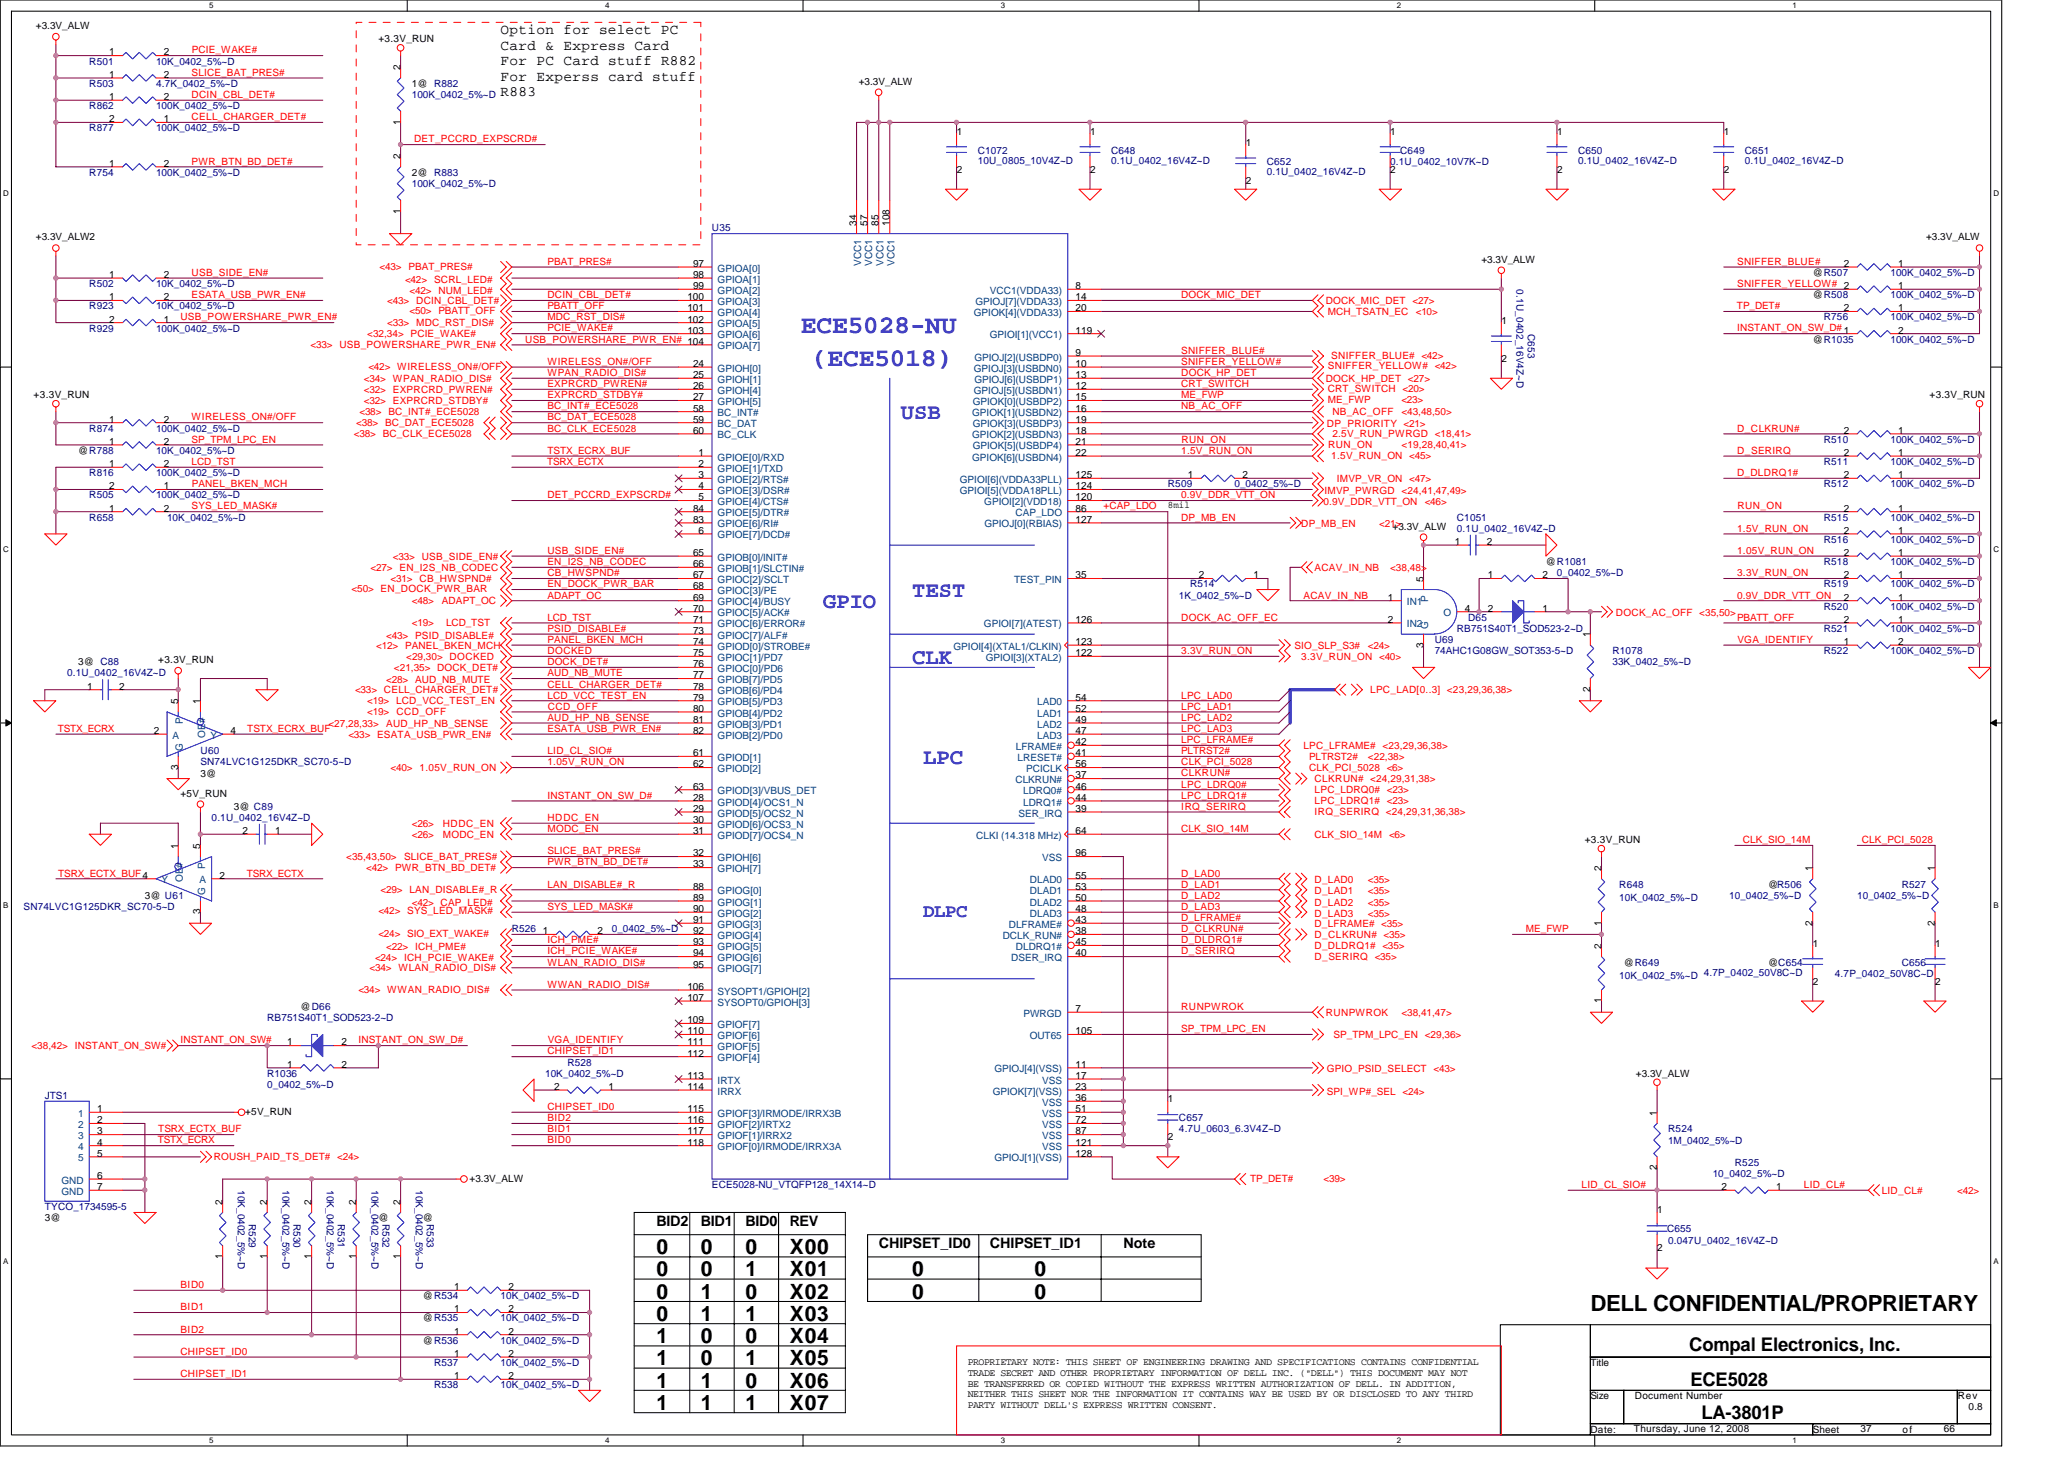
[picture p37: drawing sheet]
<svg xmlns="http://www.w3.org/2000/svg" width="297mm" height="210mm" viewBox="0 0 297 210" stroke-linecap="round" stroke-linejoin="round" font-family="sans-serif">
<defs><g id="words">
<g font-size="3.7" fill="#00f">
<text x="115.3" y="47.9">ECE5028-NU</text>
<text x="116.9" y="52.7">(ECE5018)</text>
</g>
<g font-size="3.2" fill="#00f">
<text x="129.7" y="60.3">USB</text>
<text x="118.5" y="87.5">GPIO</text>
<text x="131.3" y="85.9">TEST</text>
<text x="131.3" y="95.5">CLK</text>
<text x="132.9" y="109.9">LPC</text>
</g>
<text font-size="3.2" x="228.9" y="188.6">DELL CONFIDENTIAL/PROPRIETARY</text>
<g font-size="3">
<text x="94.5" y="183.6">0</text>
<text x="94.5" y="180.4">0</text>
<text x="100.9" y="180.4">0</text>
<text x="100.9" y="183.6">0</text>
<text x="107.3" y="180.4">0</text>
<text x="107.3" y="183.6">1</text>
<text x="113.7" y="183.6">X01</text>
<text x="113.7" y="180.4">X00</text>
<text x="131.3" y="183.6">0</text>
<text x="148.9" y="183.6">0</text>
<text x="94.5" y="186.8">0</text>
<text x="94.5" y="190.1">0</text>
<text x="100.9" y="190.1">1</text>
<text x="100.9" y="186.8">1</text>
<text x="107.3" y="190.1">1</text>
<text x="107.3" y="186.8">0</text>
<text x="113.7" y="186.8">X02</text>
<text x="113.7" y="190.1">X03</text>
<text x="131.3" y="186.8">0</text>
<text x="148.9" y="186.8">0</text>
<text x="94.5" y="193.3">1</text>
<text x="94.5" y="196.4">1</text>
<text x="100.9" y="196.4">0</text>
<text x="100.9" y="193.3">0</text>
<text x="107.3" y="196.4">1</text>
<text x="107.3" y="193.3">0</text>
<text x="113.7" y="193.3">X04</text>
<text x="113.7" y="196.4">X05</text>
<text x="94.5" y="199.6">1</text>
<text x="94.5" y="202.8">1</text>
<text x="100.9" y="199.6">1</text>
<text x="100.9" y="202.8">1</text>
<text x="107.3" y="202.8">1</text>
<text x="107.3" y="199.6">0</text>
<text x="113.7" y="199.6">X06</text>
<text x="113.7" y="202.8">X07</text>
</g>
<text font-size="2.7" fill="#00f" x="132.8" y="131.9">DLPC</text>
<g font-size="2.7">
<text x="243.1" y="194.4">Compal Electronics, Inc.</text>
<text x="243.3" y="199.3">ECE5028</text>
<text x="244.9" y="204.2">LA-3801P</text>
</g>
<g font-size="2.1">
<text x="72" y="4.9">Option for select PC</text>
<text x="72" y="7.1">Card &amp; Express Card</text>
<text x="72" y="9.4">For PC Card stuff R882</text>
<text x="72" y="11.6">For Experss card stuff</text>
<text x="72" y="13.9">R883</text>
<text x="94.5" y="176.4">BID2</text>
<text x="100.9" y="176.4">BID1</text>
<text x="107.3" y="176.4">BID0</text>
<text x="113.7" y="176.4">REV</text>
<text x="126.5" y="179.6">CHIPSET_ID0</text>
<text x="142.5" y="179.6">CHIPSET_ID1</text>
<text x="161.7" y="179.6">Note</text>
</g>
<g font-size="1.4">
<text x="5.2" y="4.2">+3.3V_ALW</text>
<text x="15.7" y="11.2">1</text>
<text x="15.7" y="8">1</text>
<text x="23.6" y="11.2">2</text>
<text x="23.6" y="8">2</text>
<text x="54.5" y="6.1">+3.3V_RUN</text>
<text x="57.6" y="10.1" transform="rotate(-90 57.6 10.1)">2</text>
<text x="15.7" y="17.6">2</text>
<text x="15.7" y="14.4">1</text>
<text x="23.6" y="17.6">1</text>
<text x="23.6" y="14.4">2</text>
<text x="57.6" y="17.9" transform="rotate(-90 57.6 17.9)">1</text>
<text x="59.3" y="12.5">1@ R882</text>
<text x="123.6" y="12.2">+3.3V_ALW</text>
<text x="15.7" y="24">1</text>
<text x="23.6" y="24">2</text>
<text x="57.6" y="22.9" transform="rotate(-90 57.6 22.9)">2</text>
<text x="137.7" y="19.4">1</text>
<text x="156.9" y="19.4">1</text>
<text x="179.3" y="21">1</text>
<text x="200.1" y="19.4">1</text>
<text x="224.1" y="19.4">1</text>
<text x="248.1" y="19.4">1</text>
<text x="59.3" y="25.3">2@ R883</text>
<text x="137.7" y="24.8">2</text>
<text x="156.9" y="24.8">2</text>
<text x="179.3" y="26.4">2</text>
<text x="200.1" y="24.8">2</text>
<text x="224.1" y="24.8">2</text>
<text x="248.1" y="24.8">2</text>
<text x="5.2" y="34.6">+3.3V_ALW2</text>
<text x="57.6" y="30.7" transform="rotate(-90 57.6 30.7)">1</text>
<text x="123.3" y="32.5" transform="rotate(-90 123.3 32.5)">34</text>
<text x="124.8" y="32.5" transform="rotate(-90 124.8 32.5)">57</text>
<text x="126.4" y="32.5" transform="rotate(-90 126.4 32.5)">85</text>
<text x="128" y="32.5" transform="rotate(-90 128 32.5)">108</text>
<text x="277.2" y="34.6">+3.3V_ALW</text>
<text x="15.7" y="40">1</text>
<text x="23.6" y="40">2</text>
<text x="99.7" y="38.4">97</text>
<text x="99.7" y="40">98</text>
<text x="99.7" y="41.6">99</text>
<text x="154.8" y="41.6">8</text>
<text x="213.2" y="37.8">+3.3V_ALW</text>
<text x="260.9" y="39.7">@R507</text>
<text x="265.4" y="38.4">2</text>
<text x="273.2" y="41.6">1</text>
<text x="273.2" y="38.4">1</text>
<text x="15.7" y="46.4">2</text>
<text x="15.7" y="43.2">1</text>
<text x="23.6" y="46.4">1</text>
<text x="23.6" y="43.2">2</text>
<text x="98.9" y="43.2">100</text>
<text x="98.9" y="44.8">101</text>
<text x="98.9" y="46.4">102</text>
<text x="98.9" y="48">103</text>
<text x="154.8" y="44.8">20</text>
<text x="154.8" y="48">119</text>
<text x="154.8" y="43.2">14</text>
<text x="216.1" y="46.6">1</text>
<text x="260.9" y="42.9">@R508</text>
<text x="265.4" y="44.8">2</text>
<text x="273.2" y="44.8">1</text>
<text x="273.2" y="48">2</text>
<text x="99.7" y="52.8">24</text>
<text x="154.8" y="52.8">10</text>
<text x="154.8" y="51.2">9</text>
<text x="216.1" y="52">2</text>
<text x="260.9" y="49.3">@R1035</text>
<text x="4.8" y="57.3">+3.3V_RUN</text>
<text x="99.7" y="54.4">25</text>
<text x="99.7" y="56">26</text>
<text x="99.7" y="57.6">27</text>
<text x="99.7" y="59.2">58</text>
<text x="154.8" y="56">12</text>
<text x="154.8" y="57.6">15</text>
<text x="154.8" y="59.2">16</text>
<text x="154.8" y="54.4">13</text>
<text x="277.7" y="57.3">+3.3V_RUN</text>
<text x="11.3" y="65.3">@R788</text>
<text x="15.7" y="60.8">1</text>
<text x="15.7" y="64">1</text>
<text x="23.6" y="60.8">2</text>
<text x="23.6" y="64">2</text>
<text x="99.7" y="60.8">59</text>
<text x="99.7" y="62.4">60</text>
<text x="100.5" y="65.6">1</text>
<text x="154.8" y="60.8">19</text>
<text x="154.8" y="64">21</text>
<text x="154.8" y="62.4">18</text>
<text x="154.8" y="65.6">22</text>
<text x="265.4" y="65.6">2</text>
<text x="265.4" y="62.4">2</text>
<text x="273.2" y="65.6">1</text>
<text x="273.2" y="62.4">1</text>
<text x="15.7" y="70.4">2</text>
<text x="15.7" y="67.2">1</text>
<text x="23.6" y="70.4">1</text>
<text x="23.6" y="67.2">2</text>
<text x="100.5" y="67.2">2</text>
<text x="100.5" y="68.8">3</text>
<text x="100.5" y="70.4">4</text>
<text x="100.5" y="72">5</text>
<text x="154.8" y="72">120</text>
<text x="154.8" y="70.4">124</text>
<text x="154.8" y="68.8">125</text>
<text x="170.9" y="68.8">1</text>
<text x="178.8" y="68.8">2</text>
<text x="265.4" y="68.8">2</text>
<text x="273.2" y="68.8">1</text>
<text x="15.7" y="73.6">1</text>
<text x="23.6" y="73.6">2</text>
<text x="99.7" y="73.6">84</text>
<text x="99.7" y="75.2">83</text>
<text x="100.5" y="76.8">6</text>
<text x="154.8" y="73.6">86</text>
<text x="154.8" y="75.2">127</text>
<text x="168.1" y="73.2">8mil</text>
<text x="200.4" y="76.2">+3.3V_ALW</text>
<text x="265.4" y="73.6">2</text>
<text x="265.4" y="76.8">2</text>
<text x="273.2" y="73.6">1</text>
<text x="273.2" y="76.8">1</text>
<text x="99.7" y="80">65</text>
<text x="99.7" y="81.6">66</text>
<text x="99.7" y="83.2">67</text>
<text x="154.8" y="83.2">35</text>
<text x="172.5" y="83.2">2</text>
<text x="180.4" y="83.2">1</text>
<text x="204.8" y="83.7" transform="rotate(-90 204.8 83.7)">5</text>
<text x="209.4" y="78.4">1</text>
<text x="214" y="78.4">2</text>
<text x="214.1" y="83.2">1</text>
<text x="222" y="83.2">2</text>
<text x="222.5" y="81.3">@R1081</text>
<text x="265.4" y="80">2</text>
<text x="265.4" y="83.2">2</text>
<text x="273.2" y="80">1</text>
<text x="273.2" y="83.2">1</text>
<text x="99.7" y="84.8">68</text>
<text x="99.7" y="86.4">69</text>
<text x="99.7" y="88">70</text>
<text x="99.7" y="89.6">71</text>
<text x="154.8" y="89.6">126</text>
<text x="199.7" y="86.4">1</text>
<text x="199.7" y="89.6">2</text>
<text x="210.8" y="88">4</text>
<text x="214.1" y="88">2</text>
<text x="222" y="88">1</text>
<text x="265.4" y="89.6">2</text>
<text x="265.4" y="86.4">2</text>
<text x="273.2" y="89.6">1</text>
<text x="273.2" y="86.4">1</text>
<text x="11.3" y="95.7">3@ C88</text>
<text x="22.8" y="95.4">+3.3V_RUN</text>
<text x="99.7" y="91.2">73</text>
<text x="99.7" y="92.8">74</text>
<text x="99.7" y="94.4">75</text>
<text x="99.7" y="96">76</text>
<text x="154.8" y="94.4">122</text>
<text x="154.8" y="92.8">123</text>
<text x="204.8" y="93.2" transform="rotate(-90 204.8 93.2)">3</text>
<text x="228.9" y="91.7" transform="rotate(-90 228.9 91.7)">1</text>
<text x="265.4" y="92.8">1</text>
<text x="273.2" y="92.8">2</text>
<text x="12.5" y="99.2">1</text>
<text x="17.2" y="99.2">2</text>
<text x="25.6" y="101.3" transform="rotate(-90 25.6 101.3)">5</text>
<text x="28.8" y="101.3" transform="rotate(-90 28.8 101.3)">1</text>
<text x="99.7" y="97.6">77</text>
<text x="99.7" y="99.2">78</text>
<text x="99.7" y="100.8">79</text>
<text x="154.8" y="100.8">54</text>
<text x="228.9" y="99.5" transform="rotate(-90 228.9 99.5)">2</text>
<text x="22.1" y="105.6">2</text>
<text x="33.2" y="105.6">4</text>
<text x="99.7" y="102.4">80</text>
<text x="99.7" y="104">81</text>
<text x="99.7" y="105.6">82</text>
<text x="154.8" y="105.6">47</text>
<text x="154.8" y="104">49</text>
<text x="154.8" y="102.4">52</text>
<text x="154.8" y="107.2">42</text>
<text x="25.6" y="110.7" transform="rotate(-90 25.6 110.7)">3</text>
<text x="28.8" y="111.7">3@</text>
<text x="99.7" y="108.8">61</text>
<text x="99.7" y="110.4">62</text>
<text x="99.7" y="113.6">63</text>
<text x="154.8" y="108.8">41</text>
<text x="154.8" y="112">37</text>
<text x="154.8" y="110.4">56</text>
<text x="154.8" y="113.6">46</text>
<text x="26" y="114.6">+5V_RUN</text>
<text x="33.7" y="116.5">3@ C89</text>
<text x="34.9" y="120">2</text>
<text x="39.6" y="120">1</text>
<text x="99.7" y="115.2">28</text>
<text x="99.7" y="116.8">29</text>
<text x="99.7" y="118.4">30</text>
<text x="99.7" y="120">31</text>
<text x="154.8" y="115.2">44</text>
<text x="154.8" y="116.8">39</text>
<text x="154.8" y="120">64</text>
<text x="25.6" y="122.1" transform="rotate(-90 25.6 122.1)">1</text>
<text x="28.8" y="122.1" transform="rotate(-90 28.8 122.1)">5</text>
<text x="99.7" y="123.2">32</text>
<text x="99.7" y="124.8">33</text>
<text x="154.8" y="123.2">96</text>
<text x="228.1" y="121.3">+3.3V_RUN</text>
<text x="230.5" y="125.3" transform="rotate(-90 230.5 125.3)">2</text>
<text x="260.9" y="125.3" transform="rotate(-90 260.9 125.3)">1</text>
<text x="278.5" y="125.3" transform="rotate(-90 278.5 125.3)">1</text>
<text x="20.8" y="129.3">3@ U61</text>
<text x="28.8" y="131.6" transform="rotate(-90 28.8 131.6)">3</text>
<text x="31.6" y="126.4">2</text>
<text x="99.7" y="128">88</text>
<text x="99.7" y="129.6">89</text>
<text x="99.7" y="131.2">90</text>
<text x="154.8" y="131.2">48</text>
<text x="154.8" y="129.6">50</text>
<text x="154.8" y="128">53</text>
<text x="154.8" y="126.4">55</text>
<text x="254.5" y="127.7">@R506</text>
<text x="78.1" y="134.4">1</text>
<text x="86" y="134.4">2</text>
<text x="99.7" y="132.8">91</text>
<text x="99.7" y="134.4">92</text>
<text x="99.7" y="136">93</text>
<text x="99.7" y="137.6">94</text>
<text x="154.8" y="136">45</text>
<text x="154.8" y="132.8">43</text>
<text x="154.8" y="134.4">38</text>
<text x="154.8" y="137.6">40</text>
<text x="230.5" y="136.5" transform="rotate(-90 230.5 136.5)">2</text>
<text x="230.5" y="133.2" transform="rotate(-90 230.5 133.2)">1</text>
<text x="260.9" y="133.2" transform="rotate(-90 260.9 133.2)">2</text>
<text x="260.9" y="136.2">1</text>
<text x="278.5" y="133.2" transform="rotate(-90 278.5 133.2)">2</text>
<text x="278.5" y="136.2">1</text>
<text x="98.9" y="142.4">106</text>
<text x="98.9" y="144">107</text>
<text x="99.7" y="139.2">95</text>
<text x="233.7" y="138.9">@R649</text>
<text x="254.5" y="138.9">@C654</text>
<text x="260.9" y="141.6">2</text>
<text x="278.5" y="141.6">2</text>
<text x="43.3" y="145.3">@D66</text>
<text x="98.9" y="147.2">109</text>
<text x="98.9" y="148.8">110</text>
<text x="154.8" y="145.6">7</text>
<text x="154.8" y="148.8">105</text>
<text x="230.5" y="144.4" transform="rotate(-90 230.5 144.4)">1</text>
<text x="41.3" y="150.4">1</text>
<text x="41.3" y="153.6">1</text>
<text x="49.2" y="150.4">2</text>
<text x="49.2" y="153.6">2</text>
<text x="98.9" y="150.4">111</text>
<text x="98.9" y="152">112</text>
<text x="98.9" y="155.2">113</text>
<text x="154.8" y="155.2">17</text>
<text x="154.8" y="153.6">11</text>
<text x="235.4" y="154.9">+3.3V_ALW</text>
<text x="14" y="160">1</text>
<text x="14" y="161.6">2</text>
<text x="35.3" y="160.4">+5V_RUN</text>
<text x="79.7" y="156.8">2</text>
<text x="87.6" y="156.8">1</text>
<text x="98.9" y="156.8">114</text>
<text x="98.9" y="160">115</text>
<text x="98.9" y="161.6">116</text>
<text x="154.8" y="160">51</text>
<text x="154.8" y="158.4">36</text>
<text x="154.8" y="161.6">72</text>
<text x="154.8" y="156.8">23</text>
<text x="168.1" y="158.6">1</text>
<text x="238.5" y="160.5" transform="rotate(-90 238.5 160.5)">1</text>
<text x="14" y="163.2">3</text>
<text x="14" y="164.8">4</text>
<text x="14" y="166.4">5</text>
<text x="98.9" y="163.2">117</text>
<text x="98.9" y="164.8">118</text>
<text x="154.8" y="164.8">121</text>
<text x="154.8" y="163.2">87</text>
<text x="154.8" y="166.4">128</text>
<text x="168.1" y="164">2</text>
<text x="14" y="169.6">6</text>
<text x="14" y="171.2">7</text>
<text x="32" y="173.3" transform="rotate(-90 32 173.3)">2</text>
<text x="38.4" y="173.3" transform="rotate(-90 38.4 173.3)">2</text>
<text x="44.8" y="173.3" transform="rotate(-90 44.8 173.3)">2</text>
<text x="51.2" y="173.3" transform="rotate(-90 51.2 173.3)">2</text>
<text x="57.6" y="173.3" transform="rotate(-90 57.6 173.3)">2</text>
<text x="67.6" y="170.1">+3.3V_ALW</text>
<text x="238.5" y="168.4" transform="rotate(-90 238.5 168.4)">2</text>
<text x="247.8" y="171.2">2</text>
<text x="255.6" y="171.2">1</text>
<text x="6.5" y="175.7">3@</text>
<text x="54.5" y="175.7">@</text>
<text x="60.9" y="175.7">@</text>
<text x="238.5" y="174.6">1</text>
<text x="32" y="181.2" transform="rotate(-90 32 181.2)">1</text>
<text x="38.4" y="181.2" transform="rotate(-90 38.4 181.2)">1</text>
<text x="44.8" y="181.2" transform="rotate(-90 44.8 181.2)">1</text>
<text x="51.2" y="181.2" transform="rotate(-90 51.2 181.2)">1</text>
<text x="57.6" y="181.2" transform="rotate(-90 57.6 181.2)">1</text>
<text x="65.3" y="185.6">1</text>
<text x="73.2" y="185.6">2</text>
<text x="238.5" y="180">2</text>
<text x="60.9" y="186.9">@R534</text>
<text x="60.9" y="190.1">@R535</text>
<text x="65.3" y="188.8">1</text>
<text x="73.2" y="188.8">2</text>
<text x="60.9" y="193.3">@R536</text>
<text x="65.3" y="195.2">1</text>
<text x="65.3" y="192">1</text>
<text x="73.2" y="195.2">2</text>
<text x="73.2" y="192">2</text>
<text x="139.3" y="196.4">PROPRIETARY NOTE: THIS SHEET OF ENGINEERING DRAWING AND SPECIFICATIONS CONTAINS CONFIDENTIAL</text>
<text x="139.3" y="197.9">TRADE SECRET AND OTHER PROPRIETARY INFORMATION OF DELL INC. (&quot;DELL&quot;) THIS DOCUMENT MAY NOT</text>
<text x="228.9" y="196.5">Title</text>
<text x="65.3" y="198.4">1</text>
<text x="73.2" y="198.4">2</text>
<text x="139.3" y="199.5">BE TRANSFERRED OR COPIED WITHOUT THE EXPRESS WRITTEN AUTHORIZATION OF DELL. IN ADDITION,</text>
<text x="139.3" y="201">NEITHER THIS SHEET NOR THE INFORMATION IT CONTAINS WAY BE USED BY OR DISCLOSED TO ANY THIRD</text>
<text x="139.3" y="202.6">PARTY WITHOUT DELL'S EXPRESS WRITTEN CONSENT.</text>
<text x="228.9" y="201.3">Size</text>
<text x="235.3" y="201.3">Document Number</text>
<text x="281.7" y="201.3">Rev</text>
<text x="283.3" y="202.9">0.8</text>
<text x="228.9" y="206.1">Date:</text>
<text x="235.1" y="206">Thursday, June 12, 2008</text>
<text x="260.9" y="206.1">Sheet</text>
<text x="267.8" y="206">37</text>
<text x="273.8" y="206.1">of</text>
<text x="279.8" y="206">66</text>
</g>
<g font-size="1.4" fill="#000080">
<text x="12.8" y="9.3">R501</text>
<text x="22.5" y="9.3">10K_0402_5%~D</text>
<text x="12.8" y="15.7">R862</text>
<text x="12.8" y="12.5">R503</text>
<text x="22.5" y="15.7">100K_0402_5%~D</text>
<text x="22.5" y="12.5">4.7K_0402_5%~D</text>
<text x="59.3" y="14.1">100K_0402_5%~D</text>
<text x="12.8" y="18.9">R877</text>
<text x="22.5" y="18.9">100K_0402_5%~D</text>
<text x="140.7" y="22.1">C1072</text>
<text x="140.7" y="23.5">10U_0805_10V4Z~D</text>
<text x="159.9" y="22.1">C648</text>
<text x="159.9" y="23.5">0.1U_0402_16V4Z~D</text>
<text x="182.3" y="23.7">C652</text>
<text x="200.1" y="23.7">0.1U_0402_10V7K~D</text>
<text x="201.5" y="22.1">C649</text>
<text x="227.1" y="22.1">C650</text>
<text x="227.1" y="23.5">0.1U_0402_16V4Z~D</text>
<text x="251.1" y="22.1">C651</text>
<text x="251.1" y="23.5">0.1U_0402_16V4Z~D</text>
<text x="12.8" y="25.3">R754</text>
<text x="22.5" y="25.3">100K_0402_5%~D</text>
<text x="59.3" y="26.9">100K_0402_5%~D</text>
<text x="182.3" y="25.1">0.1U_0402_16V4Z~D</text>
<text x="102.5" y="33.3">U35</text>
<text x="12.8" y="41.3">R502</text>
<text x="22.5" y="41.3">10K_0402_5%~D</text>
<text x="218.3" y="41.6" transform="rotate(90 218.3 41.6)">0.1U_0402_16V4Z~D</text>
<text x="272.1" y="39.7">100K_0402_5%~D</text>
<text x="12.8" y="47.7">R929</text>
<text x="12.8" y="44.5">R923</text>
<text x="22.5" y="47.7">100K_0402_5%~D</text>
<text x="22.5" y="44.5">10K_0402_5%~D</text>
<text x="262.5" y="46.1">R756</text>
<text x="272.1" y="42.9">100K_0402_5%~D</text>
<text x="272.1" y="46.1">100K_0402_5%~D</text>
<text x="219.9" y="48" transform="rotate(90 219.9 48)">C653</text>
<text x="272.1" y="49.3">100K_0402_5%~D</text>
<text x="12.8" y="62.1">R874</text>
<text x="22.5" y="62.1">100K_0402_5%~D</text>
<text x="22.5" y="65.3">10K_0402_5%~D</text>
<text x="262.5" y="63.7">R510</text>
<text x="272.1" y="63.7">100K_0402_5%~D</text>
<text x="12.8" y="71.7">R505</text>
<text x="12.8" y="68.5">R816</text>
<text x="22.5" y="71.7">100K_0402_5%~D</text>
<text x="22.5" y="68.5">100K_0402_5%~D</text>
<text x="168.1" y="70.1">R509</text>
<text x="177.7" y="70.1">0_0402_5%~D</text>
<text x="262.5" y="70.1">R512</text>
<text x="262.5" y="66.9">R511</text>
<text x="272.1" y="70.1">100K_0402_5%~D</text>
<text x="272.1" y="66.9">100K_0402_5%~D</text>
<text x="12.8" y="74.9">R658</text>
<text x="24" y="74.9">10K_0402_5%~D</text>
<text x="209.7" y="74.9">C1051</text>
<text x="209.7" y="76.5">0.1U_0402_16V4Z~D</text>
<text x="262.5" y="74.9">R515</text>
<text x="272.1" y="74.9">100K_0402_5%~D</text>
<text x="224.1" y="82.9">0_0402_5%~D</text>
<text x="262.5" y="81.3">R518</text>
<text x="262.5" y="78.1">R516</text>
<text x="272.1" y="81.3">100K_0402_5%~D</text>
<text x="272.1" y="78.1">100K_0402_5%~D</text>
<text x="169.7" y="86.1">1K_0402_5%~D</text>
<text x="171.3" y="84.5">R514</text>
<text x="211.3" y="89.3">D65</text>
<text x="262.5" y="87.7">R520</text>
<text x="262.5" y="84.5">R519</text>
<text x="272.1" y="87.7">100K_0402_5%~D</text>
<text x="272.1" y="84.5">100K_0402_5%~D</text>
<text x="206.5" y="92.5">U69</text>
<text x="206.5" y="94.1">74AHC1G08GW_SOT353-5~D</text>
<text x="209.7" y="90.9">RB751S40T1_SOD523-2~D</text>
<text x="232.1" y="94.1">R1078</text>
<text x="232.1" y="95.7">33K_0402_5%~D</text>
<text x="262.5" y="94.1">R522</text>
<text x="262.5" y="90.9">R521</text>
<text x="272.1" y="94.1">100K_0402_5%~D</text>
<text x="272.1" y="90.9">100K_0402_5%~D</text>
<text x="9.6" y="97.3">0.1U_0402_16V4Z~D</text>
<text x="28.8" y="110.1">SN74LVC1G125DKR_SC70-5~D</text>
<text x="28.9" y="108.5">U60</text>
<text x="30.5" y="118.1">0.1U_0402_16V4Z~D</text>
<text x="3.4" y="130.9">SN74LVC1G125DKR_SC70-5~D</text>
<text x="233" y="127.7">R648</text>
<text x="233" y="129.6">10K_0402_5%~D</text>
<text x="248.9" y="129.3">10_0402_5%~D</text>
<text x="267.3" y="129.3">10_0402_5%~D</text>
<text x="273.7" y="127.7">R527</text>
<text x="73.7" y="134.1">R526</text>
<text x="88" y="134.1">0_0402_5%~D</text>
<text x="233" y="140.8">10K_0402_5%~D</text>
<text x="245.2" y="140.4">4.7P_0402_50V8C~D</text>
<text x="264.1" y="140.5">4.7P_0402_50V8C~D</text>
<text x="273.7" y="138.9">C656</text>
<text x="38.5" y="146.9">RB751S40T1_SOD523-2~D</text>
<text x="38.5" y="154.9">R1036</text>
<text x="78.5" y="154.9">10K_0402_5%~D</text>
<text x="81.7" y="153.3">R528</text>
<text x="6.5" y="158.1">JTS1</text>
<text x="38.5" y="156.5">0_0402_5%~D</text>
<text x="169.7" y="161.3">C657</text>
<text x="169.7" y="162.9">4.7U_0603_6.3V4Z~D</text>
<text x="240.1" y="162.9">R524</text>
<text x="240.1" y="164.5">1M_0402_5%~D</text>
<text x="249.7" y="167.7">R525</text>
<text x="34.2" y="171.2" transform="rotate(90 34.2 171.2)">10K_0402_5%~D</text>
<text x="40.6" y="171.2" transform="rotate(90 40.6 171.2)">10K_0402_5%~D</text>
<text x="47.1" y="171.2" transform="rotate(90 47.1 171.2)">10K_0402_5%~D</text>
<text x="53.4" y="171.2" transform="rotate(90 53.4 171.2)">10K_0402_5%~D</text>
<text x="59.8" y="171.2" transform="rotate(90 59.8 171.2)">10K_0402_5%~D</text>
<text x="102.5" y="170.9">ECE5028-NU_VTQFP128_14X14~D</text>
<text x="246.5" y="169.3">10_0402_5%~D</text>
<text x="6.5" y="174.1">TYCO_1734595-5</text>
<text x="35.8" y="176" transform="rotate(90 35.8 176)">R529</text>
<text x="42.2" y="176" transform="rotate(90 42.2 176)">R530</text>
<text x="48.6" y="176" transform="rotate(90 48.6 176)">R531</text>
<text x="55.1" y="176" transform="rotate(90 55.1 176)">R532</text>
<text x="61.4" y="176" transform="rotate(90 61.4 176)">R533</text>
<text x="239.9" y="177.3">C655</text>
<text x="240.1" y="178.9">0.047U_0402_16V4Z~D</text>
<text x="72" y="186.9">10K_0402_5%~D</text>
<text x="72" y="190.1">10K_0402_5%~D</text>
<text x="62.5" y="196.5">R537</text>
<text x="72" y="196.5">10K_0402_5%~D</text>
<text x="72" y="193.3">10K_0402_5%~D</text>
<text x="62.5" y="199.7">R538</text>
<text x="72" y="199.7">10K_0402_5%~D</text>
</g>
<g font-size="1.4" fill="#f00">
<text x="27.6" y="10.9">SLICE_BAT_PRES#</text>
<text x="27.6" y="7.7">PCIE_WAKE#</text>
<text x="27.6" y="14.1">DCIN_CBL_DET#</text>
<text x="27.6" y="17.3">CELL_CHARGER_DET#</text>
<text x="27.6" y="23.7">PWR_BTN_BD_DET#</text>
<text x="59.6" y="20.5">DET_PCCRD_EXPSCRD#</text>
<text x="27.6" y="39.7">USB_SIDE_EN#</text>
<text x="54.6" y="38.9">&lt;43&gt; PBAT_PRES#</text>
<text x="58.3" y="40.7">&lt;42&gt; SCRL_LED#</text>
<text x="78.8" y="38.1">PBAT_PRES#</text>
<text x="250" y="41.3">SNIFFER_YELLOW# 2</text>
<text x="250" y="38.1">SNIFFER_BLUE#</text>
<text x="26" y="46.1">USB_POWERSHARE_PWR_EN#</text>
<text x="27.6" y="42.9">ESATA_USB_PWR_EN#</text>
<text x="55.7" y="46.9">&lt;33&gt; MDC_RST_DIS#</text>
<text x="55.7" y="43.7">&lt;43&gt; DCIN_CBL_DET#</text>
<text x="58.9" y="42.3">&lt;42&gt; NUM_LED#</text>
<text x="58.9" y="45.1">&lt;50&gt; PBATT_OFF</text>
<text x="78.8" y="46.1">MDC_RST_DIS#</text>
<text x="78.8" y="42.9">DCIN_CBL_DET#</text>
<text x="78.8" y="44.5">PBATT_OFF</text>
<text x="78.8" y="47.7">PCIE_WAKE#</text>
<text x="170" y="42.9">DOCK_MIC_DET</text>
<text x="190.8" y="43.7">DOCK_MIC_DET &lt;27&gt;</text>
<text x="191.1" y="45.3">MCH_TSATN_EC</text>
<text x="203.7" y="45.3">&lt;10&gt;</text>
<text x="250" y="44.5">TP_DET#</text>
<text x="250" y="47.7">INSTANT_ON_SW_D# 1</text>
<text x="44.7" y="50.1">&lt;33&gt; USB_POWERSHARE_PWR_EN#</text>
<text x="52.8" y="48.5">&lt;32,34&gt; PCIE_WAKE#</text>
<text x="53" y="53.3">&lt;42&gt; WIRELESS_ON#/OFF</text>
<text x="75.6" y="49.3">USB_POWERSHARE_PWR_EN# 104</text>
<text x="78.8" y="52.5">WIRELESS_ON#/OFF</text>
<text x="170" y="50.9">SNIFFER_BLUE#</text>
<text x="170" y="52.5">SNIFFER_YELLOW#</text>
<text x="191.1" y="53.1">SNIFFER_YELLOW# &lt;42&gt;</text>
<text x="191.6" y="51.7">SNIFFER_BLUE# &lt;42&gt;</text>
<text x="51.7" y="59.7">&lt;38&gt; BC_INT#_ECE5028</text>
<text x="52.4" y="54.9">&lt;34&gt; WPAN_RADIO_DIS#</text>
<text x="52.4" y="56.5">&lt;32&gt; EXPRCRD_PWREN#</text>
<text x="52.4" y="58.1">&lt;32&gt; EXPRCRD_STDBY#</text>
<text x="78.8" y="54.1">WPAN_RADIO_DIS#</text>
<text x="78.8" y="58.9">BC_INT#_ECE5028</text>
<text x="78.8" y="57.3">EXPRCRD_STDBY#</text>
<text x="78.8" y="55.7">EXPRCRD_PWREN#</text>
<text x="170" y="58.9">NB_AC_OFF</text>
<text x="170" y="54.1">DOCK_HP_DET</text>
<text x="170" y="57.3">ME_FWP</text>
<text x="170" y="55.7">CRT_SWITCH</text>
<text x="190.8" y="54.9">DOCK_HP_DET &lt;27&gt;</text>
<text x="191.1" y="56.3">CRT_SWITCH &lt;20&gt;</text>
<text x="191.1" y="58">ME_FWP</text>
<text x="191.7" y="59.7">NB_AC_OFF</text>
<text x="201.7" y="59.7">&lt;43,48,50&gt;</text>
<text x="201.7" y="58">&lt;23&gt;</text>
<text x="27.6" y="60.5">WIRELESS_ON#/OFF</text>
<text x="27.6" y="63.7">SP_TPM_LPC_EN</text>
<text x="50.9" y="62.9">&lt;38&gt; BC_CLK_ECE5028</text>
<text x="51.3" y="61.3">&lt;38&gt; BC_DAT_ECE5028</text>
<text x="78.8" y="62.1">BC_CLK_ECE5028</text>
<text x="78.8" y="65.3">TSTX_ECRX_BUF</text>
<text x="78.8" y="60.5">BC_DAT_ECE5028</text>
<text x="170" y="65.3">1.5V_RUN_ON</text>
<text x="170" y="63.7">RUN_ON</text>
<text x="190.9" y="61.5">DP_PRIORITY &lt;21&gt;</text>
<text x="191.1" y="64.5">RUN_ON</text>
<text x="191.7" y="62.9">2.5V_RUN_PWRGD &lt;18,41&gt;</text>
<text x="201.7" y="64.5">&lt;19,28,40,41&gt;</text>
<text x="250" y="62.1">D_CLKRUN#</text>
<text x="250" y="65.3">D_SERIRQ</text>
<text x="27.6" y="66.9">LCD_TST</text>
<text x="27.6" y="70.1">PANEL_BKEN_MCH</text>
<text x="78.7" y="66.9">TSRX_ECTX</text>
<text x="78.8" y="71.7">DET_PCCRD_EXPSCRD#</text>
<text x="170" y="71.7">0.9V_DDR_VTT_ON</text>
<text x="190.6" y="71.1">IMVP_PWRGD &lt;24,41,47,49&gt;</text>
<text x="191.6" y="66.1">1.5V_RUN_ON &lt;45&gt;</text>
<text x="192.4" y="69.3">IMVP_VR_ON &lt;47&gt;</text>
<text x="250" y="68.5">D_DLDRQ1#</text>
<text x="27.6" y="73.3">SYS_LED_MASK#</text>
<text x="158.8" y="73.3">+CAP_LDO</text>
<text x="170" y="74.9">DP_MB_EN</text>
<text x="187.3" y="75.9">DP_MB_EN</text>
<text x="190.5" y="72.7">0.9V_DDR_VTT_ON</text>
<text x="198.5" y="75.9">&lt;21&gt;</text>
<text x="205" y="72.7">&lt;46&gt;</text>
<text x="250" y="76.5">1.5V_RUN_ON</text>
<text x="250.1" y="73.3">RUN_ON</text>
<text x="53.3" y="82.1">&lt;27&gt; EN_I2S_NB_CODEC</text>
<text x="56.2" y="83.7">&lt;31&gt; CB_HWSPND#</text>
<text x="56.5" y="80.5">&lt;33&gt; USB_SIDE_EN#</text>
<text x="78.8" y="82.9">CB_HWSPND#</text>
<text x="78.8" y="79.7">USB_SIDE_EN#</text>
<text x="78.8" y="81.3">EN_I2S_NB_CODEC</text>
<text x="189.2" y="82.1">ACAV_IN_NB</text>
<text x="200.1" y="82.1">&lt;38,48&gt;</text>
<text x="250" y="79.7">1.05V_RUN_ON</text>
<text x="250" y="82.9">3.3V_RUN_ON</text>
<text x="50.6" y="85.2">&lt;50&gt; EN_DOCK_PWR_BAR</text>
<text x="59.3" y="86.9">&lt;48&gt;</text>
<text x="63.6" y="86.9">ADAPT_OC</text>
<text x="78.8" y="86.1">ADAPT_OC</text>
<text x="78.8" y="84.5">EN_DOCK_PWR_BAR</text>
<text x="78.8" y="89.3">LCD_TST</text>
<text x="170" y="89.3">DOCK_AC_OFF_EC</text>
<text x="187.6" y="86.1">ACAV_IN_NB</text>
<text x="232.6" y="88.7">DOCK_AC_OFF &lt;35,50&gt;</text>
<text x="250" y="86.1">0.9V_DDR_VTT_ON</text>
<text x="250" y="89.3">PBATT_OFF</text>
<text x="54.1" y="93.3">&lt;12&gt; PANEL_BKEN_MCH</text>
<text x="55.6" y="91.9">&lt;43&gt; PSID_DISABLE#</text>
<text x="58.5" y="94.9">&lt;29,30&gt; DOCKED</text>
<text x="59.3" y="90.1">&lt;19&gt;</text>
<text x="64.2" y="90.1">LCD_TST</text>
<text x="78.8" y="95.7">DOCK_DET#</text>
<text x="78.8" y="90.9">PSID_DISABLE#</text>
<text x="78.8" y="94.1">DOCKED</text>
<text x="78.8" y="92.5">PANEL_BKEN_MCH</text>
<text x="170" y="94.1">3.3V_RUN_ON</text>
<text x="186.3" y="93.3">SIO_SLP_S3#</text>
<text x="187.3" y="94.9">3.3V_RUN_ON &lt;40&gt;</text>
<text x="196.9" y="93.3">&lt;24&gt;</text>
<text x="250" y="92.5">VGA_IDENTIFY</text>
<text x="51.1" y="99.7">&lt;33&gt; CELL_CHARGER_DET#</text>
<text x="52.8" y="101.3">&lt;19&gt; LCD_VCC_TEST_EN</text>
<text x="55.6" y="98.3">&lt;28&gt; AUD_NB_MUTE</text>
<text x="56.7" y="96.5">&lt;21,35&gt; DOCK_DET#</text>
<text x="78.8" y="98.9">CELL_CHARGER_DET#</text>
<text x="78.8" y="97.3">AUD_NB_MUTE</text>
<text x="78.8" y="100.5">LCD_VCC_TEST_EN</text>
<text x="170" y="100.5">LPC_LAD0</text>
<text x="197.2" y="99.7">LPC_LAD[0..3] &lt;23,29,36,38&gt;</text>
<text x="8.3" y="105.3">TSTX_ECRX</text>
<text x="35.6" y="105.3">TSTX_ECRX_BUF</text>
<text x="47.3" y="104.5">&lt;27,28,33&gt;</text>
<text x="50.1" y="106.1">&lt;33&gt; ESATA_USB_PWR_EN#</text>
<text x="52.8" y="102.9">&lt;19&gt; CCD_OFF</text>
<text x="55.6" y="104.5">AUD_HP_NB_SENSE</text>
<text x="78.8" y="105.3">ESATA_USB_PWR_EN#</text>
<text x="78.8" y="103.7">AUD_HP_NB_SENSE</text>
<text x="78.8" y="102.1">CCD_OFF</text>
<text x="170" y="105.3">LPC_LAD3</text>
<text x="170" y="102.1">LPC_LAD1</text>
<text x="170" y="103.7">LPC_LAD2</text>
<text x="170" y="106.9">LPC_LFRAME#</text>
<text x="187.6" y="107.7">LPC_LFRAME# &lt;23,29,36,38&gt;</text>
<text x="56.2" y="110.9">&lt;40&gt; 1.05V_RUN_ON</text>
<text x="78.8" y="110.1">1.05V_RUN_ON</text>
<text x="78.8" y="108.5">LID_CL_SIO#</text>
<text x="170" y="108.5">PLTRST2#</text>
<text x="170" y="111.7">CLKRUN#</text>
<text x="170" y="113.3">LPC_LDRQ0#</text>
<text x="170" y="110.1">CLK_PCI_5028</text>
<text x="188.4" y="110.9">CLK_PCI_5028 &lt;6&gt;</text>
<text x="188.4" y="109.3">PLTRST2#</text>
<text x="189.2" y="112.5">CLKRUN# &lt;24,29,31,38&gt;</text>
<text x="196.9" y="109.3">&lt;22,38&gt;</text>
<text x="59.3" y="118.9">&lt;26&gt;</text>
<text x="63.7" y="118.9">HDDC_EN</text>
<text x="78.8" y="118.1">HDDC_EN</text>
<text x="78.8" y="119.7">MODC_EN</text>
<text x="78.8" y="114.9">INSTANT_ON_SW_D#</text>
<text x="170" y="116.5">IRQ_SERIRQ</text>
<text x="170" y="114.9">LPC_LDRQ1#</text>
<text x="170" y="119.7">CLK_SIO_14M</text>
<text x="189.2" y="114.1">LPC_LDRQ0# &lt;23&gt;</text>
<text x="189.2" y="115.7">LPC_LDRQ1# &lt;23&gt;</text>
<text x="189.2" y="117.3">IRQ_SERIRQ &lt;24,29,31,36,38&gt;</text>
<text x="49.8" y="123.7">&lt;35,43,50&gt;</text>
<text x="52.7" y="125.3">&lt;42&gt; PWR_BTN_BD_DET#</text>
<text x="58.1" y="123.7">SLICE_BAT_PRES#</text>
<text x="59.3" y="120.5">&lt;26&gt;</text>
<text x="63.7" y="120.5">MODC_EN</text>
<text x="78.8" y="124.5">PWR_BTN_BD_DET#</text>
<text x="78.8" y="122.9">SLICE_BAT_PRES#</text>
<text x="189.2" y="120.5">CLK_SIO_14M &lt;6&gt;</text>
<text x="250.8" y="121.3">CLK_SIO_14M</text>
<text x="267.9" y="121.3">CLK_PCI_5028</text>
<text x="8.4" y="126.1">TSRX_ECTX_BUF4</text>
<text x="35.5" y="126.1">TSRX_ECTX</text>
<text x="54.5" y="131.6">&lt;42&gt; SYS_LED_MASK#</text>
<text x="54.8" y="128.5">&lt;29&gt; LAN_DISABLE#_R</text>
<text x="59.3" y="130.3">&lt;42&gt; CAP_LED#</text>
<text x="78.8" y="130.9">SYS_LED_MASK#</text>
<text x="78.8" y="127.7">LAN_DISABLE#_R</text>
<text x="170" y="130.9">D_LAD3</text>
<text x="170" y="127.7">D_LAD1</text>
<text x="170" y="126.1">D_LAD0</text>
<text x="170" y="129.3">D_LAD2</text>
<text x="189.2" y="131.9">D_LAD3</text>
<text x="189.2" y="128.7">D_LAD1</text>
<text x="189.2" y="130.3">D_LAD2</text>
<text x="189.2" y="127.1">D_LAD0</text>
<text x="196.9" y="131.9">&lt;35&gt;</text>
<text x="196.9" y="128.7">&lt;35&gt;</text>
<text x="196.9" y="130.3">&lt;35&gt;</text>
<text x="196.9" y="127.1">&lt;35&gt;</text>
<text x="54.5" y="134.7">&lt;24&gt; SIO_EXT_WAKE#</text>
<text x="55.6" y="136.7">&lt;22&gt; ICH_PME#</text>
<text x="78.8" y="137.3">ICH_PCIE_WAKE#</text>
<text x="78.8" y="135.7">ICH_PME#</text>
<text x="170" y="135.7">D_DLDRQ1#</text>
<text x="170" y="134.1">D_CLKRUN#</text>
<text x="170" y="132.5">D_LFRAME#</text>
<text x="170" y="137.3">D_SERIRQ</text>
<text x="189.2" y="136.5">D_DLDRQ1# &lt;35&gt;</text>
<text x="189.2" y="134.9">D_CLKRUN# &lt;35&gt;</text>
<text x="189.2" y="133.3">D_LFRAME# &lt;35&gt;</text>
<text x="219.6" y="134.1">ME_FWP</text>
<text x="51.6" y="142.9">&lt;34&gt; WWAN_RADIO_DIS#</text>
<text x="53.2" y="139.7">&lt;34&gt; WLAN_RADIO_DIS#</text>
<text x="54" y="138.3">&lt;24&gt; ICH_PCIE_WAKE#</text>
<text x="78.8" y="138.9">WLAN_RADIO_DIS#</text>
<text x="78.8" y="142.1">WWAN_RADIO_DIS#</text>
<text x="189.2" y="138.1">D_SERIRQ &lt;35&gt;</text>
<text x="170" y="145.3">RUNPWROK</text>
<text x="170" y="148.5">SP_TPM_LPC_EN</text>
<text x="190.8" y="146.1">RUNPWROK</text>
<text x="191.9" y="149.3">SP_TPM_LPC_EN &lt;29,36&gt;</text>
<text x="201.7" y="146.1">&lt;38,41,47&gt;</text>
<text x="4.5" y="150.9">&lt;38,42&gt; INSTANT_ON_SW#</text>
<text x="26" y="150.1">INSTANT_ON_SW#</text>
<text x="51.6" y="150.1">INSTANT_ON_SW_D#</text>
<text x="78.8" y="151.7">CHIPSET_ID1</text>
<text x="78.8" y="150.1">VGA_IDENTIFY</text>
<text x="190.9" y="154.3">GPIO_PSID_SELECT &lt;43&gt;</text>
<text x="78.8" y="161.3">BID2</text>
<text x="78.8" y="159.7">CHIPSET_ID0</text>
<text x="190.9" y="157.5">SPI_WP#_SEL &lt;24&gt;</text>
<text x="22.7" y="164.5">TSTX_ECRX</text>
<text x="22.8" y="162.9">TSRX_ECTX_BUF</text>
<text x="30.8" y="166.9">ROUSH_PAID_TS_DET# &lt;24&gt;</text>
<text x="78.8" y="164.5">BID0</text>
<text x="78.8" y="162.9">BID1</text>
<text x="179.9" y="170.1">TP_DET#</text>
<text x="190.5" y="170.1">&lt;39&gt;</text>
<text x="227.6" y="170.9">LID_CL_SIO#</text>
<text x="259.6" y="170.9">LID_CL#</text>
<text x="270.8" y="171.7">LID_CL#</text>
<text x="281.7" y="171.7">&lt;42&gt;</text>
<text x="26" y="185.3">BID0</text>
<text x="26" y="188.5">BID1</text>
<text x="26" y="191.7">BID2</text>
<text x="26" y="194.9">CHIPSET_ID0</text>
<text x="26" y="198.1">CHIPSET_ID1</text>
</g>
<g font-size="1.4" fill="#004080">
<text x="103.3" y="39.1">GPIOA[0]</text>
<text x="103.3" y="40.7">GPIOA[1]</text>
<text x="123.9" y="38.2" transform="rotate(-90 123.9 38.2)">VCC1</text>
<text x="125.5" y="38.2" transform="rotate(-90 125.5 38.2)">VCC1</text>
<text x="127.1" y="38.2" transform="rotate(-90 127.1 38.2)">VCC1</text>
<text x="128.7" y="38.2" transform="rotate(-90 128.7 38.2)">VCC1</text>
<text x="103.3" y="42.3">GPIOA[2]</text>
<text x="103.3" y="43.9">GPIOA[3]</text>
<text x="103.3" y="45.5">GPIOA[4]</text>
<text x="103.3" y="47.1">GPIOA[5]</text>
<text x="140.1" y="45.5">GPIOK[4](VDDA33)</text>
<text x="140.4" y="43.9">GPIOJ[7](VDDA33)</text>
<text x="142.5" y="42.3">VCC1(VDDA33)</text>
<text x="103.3" y="48.7">GPIOA[6]</text>
<text x="103.3" y="50.3">GPIOA[7]</text>
<text x="103.3" y="53.5">GPIOH[0]</text>
<text x="140.1" y="53.5">GPIOJ[3](USBDN0)</text>
<text x="140.2" y="51.9">GPIOJ[2](USBDP0)</text>
<text x="142.4" y="48.7">GPIOI[1](VCC1)</text>
<text x="103.3" y="55.1">GPIOH[1]</text>
<text x="103.3" y="56.7">GPIOH[4]</text>
<text x="103.3" y="58.3">GPIOH[5]</text>
<text x="103.3" y="59.9">BC_INT#</text>
<text x="139.9" y="59.9">GPIOK[1](USBDN2)</text>
<text x="140" y="58.3">GPIOK[0](USBDP2)</text>
<text x="140.1" y="56.7">GPIOJ[5](USBDN1)</text>
<text x="140.2" y="55.1">GPIOJ[6](USBDP1)</text>
<text x="103.3" y="61.5">BC_DAT</text>
<text x="103.3" y="63.1">BC_CLK</text>
<text x="139.9" y="63.1">GPIOK[2](USBDN3)</text>
<text x="140" y="61.5">GPIOK[3](USBDP3)</text>
<text x="140" y="64.7">GPIOK[5](USBDP4)</text>
<text x="103.3" y="66.3">GPIOE[0]/RXD</text>
<text x="103.3" y="67.9">GPIOE[1]/TXD</text>
<text x="103.3" y="69.5">GPIOE[2]/RTS#</text>
<text x="103.3" y="71.1">GPIOE[3]/DSR#</text>
<text x="138.1" y="71.1">GPIOI[5](VDDA18PLL)</text>
<text x="138.1" y="69.5">GPIOI[6](VDDA33PLL)</text>
<text x="139.9" y="66.3">GPIOK[6](USBDN4)</text>
<text x="103.3" y="72.7">GPIOE[4]/CTS#</text>
<text x="103.3" y="74.3">GPIOE[5]/DTR#</text>
<text x="103.3" y="75.9">GPIOE[6]/RI#</text>
<text x="103.3" y="77.5">GPIOE[7]/DCD#</text>
<text x="141.6" y="72.7">GPIOI[2](VDD18)</text>
<text x="141.7" y="75.9">GPIOJ[0](RBIAS)</text>
<text x="146.2" y="74.3">CAP_LDO</text>
<text x="103.3" y="80.7">GPIOB[0]/INIT#</text>
<text x="103.3" y="82.3">GPIOB[1]/SLCTIN#</text>
<text x="103.3" y="83.9">GPIOC[2]/SCLT</text>
<text x="145.9" y="83.9">TEST_PIN</text>
<text x="103.3" y="85.5">GPIOC[3]/PE</text>
<text x="103.3" y="87.1">GPIOC[4]/BUSY</text>
<text x="103.3" y="88.7">GPIOC[5]/ACK#</text>
<text x="202.5" y="87.1">IN1</text>
<text x="205.5" y="86.6" transform="rotate(-90 205.5 86.6)">P</text>
<text x="207.7" y="88.7">O</text>
<text x="103.3" y="90.3">GPIOC[6]/ERROR#</text>
<text x="103.3" y="91.9">GPIOC[7]/ALF#</text>
<text x="103.3" y="93.5">GPIOD[0]/STROBE#</text>
<text x="103.3" y="95.1">GPIOC[1]/PD7</text>
<text x="137.2" y="93.5">GPIOI[4](XTAL1/CLKIN)</text>
<text x="141.6" y="90.3">GPIOI[7](ATEST)</text>
<text x="141.9" y="95.1">GPIOI[3](XTAL2)</text>
<text x="202.5" y="90.3">IN2</text>
<text x="205.5" y="90.4" transform="rotate(-90 205.5 90.4)">G</text>
<text x="103.3" y="96.7">GPIOC[0]/PD6</text>
<text x="103.3" y="98.3">GPIOB[7]/PD5</text>
<text x="103.3" y="99.9">GPIOB[6]/PD4</text>
<text x="103.3" y="101.5">GPIOB[5]/PD3</text>
<text x="149.3" y="101.5">LAD0</text>
<text x="24.8" y="106.3">A</text>
<text x="26.3" y="104.2" transform="rotate(-90 26.3 104.2)">P</text>
<text x="29.5" y="106.1" transform="rotate(-90 29.5 106.1)">OE#</text>
<text x="30.3" y="106.3">Y</text>
<text x="103.3" y="103.1">GPIOB[4]/PD2</text>
<text x="103.3" y="104.7">GPIOB[3]/PD1</text>
<text x="103.3" y="106.3">GPIOB[2]/PD0</text>
<text x="146.2" y="107.9">LFRAME#</text>
<text x="149.3" y="106.3">LAD3</text>
<text x="149.3" y="104.7">LAD2</text>
<text x="149.3" y="103.1">LAD1</text>
<text x="26.3" y="108" transform="rotate(-90 26.3 108)">G</text>
<text x="103.3" y="109.5">GPIOD[1]</text>
<text x="103.3" y="111.1">GPIOD[2]</text>
<text x="146.2" y="112.7">CLKRUN#</text>
<text x="146.4" y="109.5">LRESET#</text>
<text x="147.7" y="111.1">PCICLK</text>
<text x="103.3" y="114.3">GPIOD[3]/VBUS_DET</text>
<text x="103.3" y="115.9">GPIOD[4]/OCS1_N</text>
<text x="103.3" y="117.5">GPIOD[5]/OCS2_N</text>
<text x="103.3" y="119.1">GPIOD[6]/OCS3_N</text>
<text x="146.6" y="117.5">SER_IRQ</text>
<text x="147.3" y="115.9">LDRQ1#</text>
<text x="147.3" y="114.3">LDRQ0#</text>
<text x="29.5" y="125" transform="rotate(-90 29.5 125)">P</text>
<text x="103.3" y="120.7">GPIOD[7]/OCS4_N</text>
<text x="103.3" y="123.9">GPIOH[6]</text>
<text x="103.3" y="125.5">GPIOH[7]</text>
<text x="140.5" y="120.7">CLKI (14.318 MHz)</text>
<text x="150" y="123.9">VSS</text>
<text x="23.3" y="127.1">Y</text>
<text x="26.3" y="126.9" transform="rotate(-90 26.3 126.9)">OE#</text>
<text x="28.7" y="127.1">A</text>
<text x="29.5" y="128.8" transform="rotate(-90 29.5 128.8)">G</text>
<text x="103.3" y="128.7">GPIOG[0]</text>
<text x="103.3" y="130.3">GPIOG[1]</text>
<text x="103.3" y="131.9">GPIOG[2]</text>
<text x="148.2" y="131.9">DLAD3</text>
<text x="148.2" y="130.3">DLAD2</text>
<text x="148.2" y="128.7">DLAD1</text>
<text x="148.2" y="127.1">DLAD0</text>
<text x="103.3" y="133.5">GPIOG[3]</text>
<text x="103.3" y="135.1">GPIOG[4]</text>
<text x="103.3" y="136.7">GPIOG[5]</text>
<text x="144.3" y="135.1">DCLK_RUN#</text>
<text x="145.2" y="133.5">DLFRAME#</text>
<text x="146.2" y="136.7">DLDRQ1#</text>
<text x="103.3" y="138.3">GPIOG[6]</text>
<text x="103.3" y="139.9">GPIOG[7]</text>
<text x="103.3" y="143.1">SYSOPT1/GPIOH[2]</text>
<text x="145.5" y="138.3">DSER_IRQ</text>
<text x="103.3" y="144.7">SYSOPT0/GPIOH[3]</text>
<text x="103.3" y="147.9">GPIOF[7]</text>
<text x="103.3" y="149.5">GPIOF[6]</text>
<text x="147.3" y="146.3">PWRGD</text>
<text x="148.2" y="149.5">OUT65</text>
<text x="103.3" y="151.1">GPIOF[5]</text>
<text x="103.3" y="152.7">GPIOF[4]</text>
<text x="103.3" y="155.9">IRTX</text>
<text x="143.1" y="154.3">GPIOJ[4](VSS)</text>
<text x="150" y="155.9">VSS</text>
<text x="11.2" y="160.7">1</text>
<text x="103.3" y="157.5">IRRX</text>
<text x="103.3" y="160.7">GPIOF[3]/IRMODE/IRRX3B</text>
<text x="142.9" y="157.5">GPIOK[7](VSS)</text>
<text x="150" y="160.7">VSS</text>
<text x="150" y="159.1">VSS</text>
<text x="11.2" y="162.3">2</text>
<text x="11.2" y="163.9">3</text>
<text x="11.2" y="165.5">4</text>
<text x="11.2" y="167.1">5</text>
<text x="103.3" y="162.3">GPIOF[2]/IRTX2</text>
<text x="103.3" y="163.9">GPIOF[1]/IRRX2</text>
<text x="103.3" y="165.5">GPIOF[0]/IRMODE/IRRX3A</text>
<text x="143.1" y="167.1">GPIOJ[1](VSS)</text>
<text x="150" y="165.5">VSS</text>
<text x="150" y="163.9">VSS</text>
<text x="150" y="162.3">VSS</text>
<text x="8.8" y="170.3">GND</text>
<text x="8.8" y="171.9">GND</text>
</g>
<g font-size="1.1">
<text x="30.1" y="1.2">5</text>
<text x="87.1" y="1.2">4</text>
<text x="144" y="1.2">3</text>
<text x="201" y="1.2">2</text>
<text x="258" y="1.2">1</text>
<text x=".4" y="28.2">D</text>
<text x="286.9" y="28.2">D</text>
<text x=".4" y="79.4">C</text>
<text x="286.9" y="79.4">C</text>
<text x=".4" y="130.6">B</text>
<text x="286.9" y="130.6">B</text>
<text x=".4" y="181.8">A</text>
<text x="286.9" y="181.8">A</text>
<text x="30.1" y="207.6">5</text>
<text x="87.1" y="207.6">4</text>
<text x="144" y="207.6">3</text>
<text x="201" y="207.6">2</text>
<text x="258" y="207.6">1</text>
</g>
</g></defs>
<path d="M0 0h288.1v208h-288.1zM1.6 1.6h284.9v204.8h-284.9z" fill="none" stroke="#000" stroke-width=".15"/>
<g fill="#fff">
<path d="M30.1 .2h.6v1.2h-.6z"/>
<path d="M30.1 206.6h.6v1.3h-.6z"/>
</g>
<path d="M58.6 0v1.6M58.6 206.4v1.6" fill="none" stroke="#000" stroke-width=".15"/>
<g fill="#fff">
<path d="M87.1 .2h.6v1.2h-.6z"/>
<path d="M87.1 206.6h.6v1.3h-.6z"/>
</g>
<path d="M115.6 0v1.6M115.6 206.4v1.6" fill="none" stroke="#000" stroke-width=".15"/>
<g fill="#fff">
<path d="M144 .2h.6v1.2h-.6z"/>
<path d="M144 206.6h.6v1.3h-.6z"/>
</g>
<path d="M172.5 0v1.6M172.5 206.4v1.6" fill="none" stroke="#000" stroke-width=".15"/>
<g fill="#fff">
<path d="M201 .2h.6v1.2h-.6z"/>
<path d="M201 206.6h.6v1.3h-.6z"/>
</g>
<path d="M229.5 0v1.6M229.5 206.4v1.6" fill="none" stroke="#000" stroke-width=".15"/>
<g fill="#fff">
<path d="M258 .2h.6v1.2h-.6z"/>
<path d="M258 206.6h.6v1.3h-.6z"/>
<path d="M.4 27.2h.8v1.3h-.8z"/>
<path d="M286.9 27.2h.8v1.3h-.8z"/>
<path d="M.4 78.4h.8v1.3h-.8z"/>
<path d="M286.9 78.4h.8v1.3h-.8z"/>
</g>
<path d="M0 52.8h1.6M286.5 52.8h1.6" fill="none" stroke="#000" stroke-width=".15"/>
<g fill="#fff">
<path d="M.4 129.6h.8v1.3h-.8z"/>
<path d="M286.9 129.6h.7v1.3h-.7z"/>
</g>
<path d="M0 104h1.6M286.5 104h1.6" fill="none" stroke="#000" stroke-width=".15"/>
<path d="M.8 103.5l.8 .5-.8 .5zM286.5 104l.8-.5v1z" fill="#000" stroke="#000" stroke-width=".14"/>
<g fill="#fff">
<path d="M.4 180.8h.8v1.3h-.8z"/>
<path d="M286.9 180.8h.7v1.3h-.7z"/>
</g>
<g fill="none" stroke="#000" stroke-width=".15">
<path d="M0 155.2h1.6M286.5 155.2h1.6M91.3 174.4h30.4v28.8h-30.4zM91.3 177.6h30.4M99.3 174.4v28.8M105.7 174.4v28.8M112.1 174.4v28.8M124.9 177.6h48v9.6h-48zM140.9 177.6v9.6M158.5 177.6v9.6M91.3 184h30.4M91.3 180.8h30.4"/>
<path d="M91.3 196.8h30.4M91.3 193.6h30.4M91.3 187.2h30.4M91.3 190.4h30.4M124.9 184h48M124.9 180.8h48M215.9 190.6h13v15.8h-13zM228.9 190.6h57.6v4.6h-57.6zM228.9 195.2h57.6v4.8h-57.6zM91.3 200h30.4M228.9 204.8h32v1.6h-32zM228.9 200h4.8v4.8h-4.8z"/>
<path d="M233.7 200h48v4.8h-48zM260.9 204.8h25.6v1.6h-25.6zM281.7 200h4.8v4.8h-4.8z"/>
</g>
<g fill="none" stroke="#800040" stroke-width=".15">
<path d="M8 8h8M8 11.2h8M8 17.6h8M8 6.4v17.6h8M8 14.4h8M24 8h22.5M24 11.2h22.5M24 17.6h22.5M24 14.4h22.5M57.7 8v1.6M57.7 17.6v4.8M124.9 17.6v11.2"/>
<path d="M126.5 14.4v14.4M128.1 17.6h9.6v1.6M128.1 17.6h-4.8v11.2M128.1 17.6v11.2M137.7 17.6h110.4v1.6M156.9 17.6v1.6M179.3 17.6v3.2M200.1 17.6v1.6M224.1 17.6v1.6M8 36.8v3.2h8M24 24h22.5M57.7 30.4v3.2"/>
<path d="M57.7 20.8h20.8M73.7 38.4h24M137.7 24v3.2M156.9 24v3.2M179.3 25.6v1.6M200.1 24v3.2M224.1 24v3.2M248.1 24v3.2M248.1 38.4h17.6M273.7 38.4h11.2M284.9 36.8v11.2h-11.2M8 43.2v3.2h8"/>
<path d="M8 40v3.2h8M8 59.2v4.8h8M24 40h22.5M24 43.2h22.5M24 46.4h24M73.7 40h24M73.7 41.6h24M73.7 44.8h24M73.7 43.2h24M73.7 46.4h24M73.7 48h24M73.7 59.2h24"/>
<path d="M73.7 54.4h24M73.7 56h24M73.7 57.6h24M73.7 52.8h24M73.7 49.6h24M158.5 41.6h57.6M158.5 44.8h30.4M158.5 43.2h30.4M158.5 51.2h30.4M158.5 59.2h30.4M158.5 54.4h30.4M158.5 56h30.4"/>
<path d="M158.5 57.6h30.4M158.5 52.8h30.4M216.1 40v6.4M216.1 51.2v3.2M248.1 41.6h17.6M248.1 44.8h17.6M248.1 48h17.6M273.7 41.6h11.2M273.7 44.8h11.2M284.9 59.2v9.6h-11.2M8 70.4h8M8 73.6h8"/>
<path d="M8 60.8h8M16 67.2h-8v9.6M24 70.4h22.5M24 73.6h22.5M24 67.2h22.5M24 60.8h22.5M24 64h22.5M73.7 62.4h24M73.7 65.6h24M73.7 67.2h24M73.7 60.8h24M73.7 72h24"/>
<path d="M158.5 70.4h30.4M158.5 68.8h12.8M158.5 73.6h9.6v84.8M158.5 62.4h30.4M158.5 65.6h30.4M158.5 60.8h30.4M158.5 64h30.4M158.5 72h30.4M158.5 75.2h27.2M179.3 68.8h9.6M209.7 78.4h-4.8v4.8M214.5 78.4h8"/>
<path d="M248.1 68.8h17.6M248.1 73.6h17.6M248.1 62.4h17.6M248.1 65.6h17.6M248.1 76.8h17.6M273.7 73.6h11.2v22.4M273.7 62.4h11.2M273.7 65.6h11.2M273.7 76.8h11.2M12.8 99.2h-6.3v1.6M17.6 99.2h8.1M25.7 97.6v3.2"/>
<path d="M38.5 99.2v-1.6h-9.7v3.2M73.7 92.8h24M73.7 86.4h24M73.7 80h24M73.7 89.6h24M73.7 83.2h24M73.7 99.2h24M73.7 81.6h24M73.7 94.4h24M73.7 97.6h24M73.7 96h24M73.7 91.2h24"/>
<path d="M73.7 84.8h24M158.5 92.8h25.6M158.5 89.6h41.6M158.5 83.2h14.4M158.5 94.4h25.6M180.9 83.2h1.6v1.6M185.7 99.2l-1.6 1.6h-25.6M187.3 81.6h-1.6v4.8h14.4M204.9 92.8v3.2M212.9 88h1.6M214.5 83.2h-1.6v4.8h-1.6M222.5 83.2h3.2v4.8"/>
<path d="M222.5 88h8M228.9 88v3.2M228.9 99.2v1.6M248.1 92.8h17.6M248.1 86.4h17.6M248.1 80h17.6M248.1 89.6h17.6M248.1 83.2h17.6M273.7 92.8h11.2M273.7 86.4h11.2M273.7 80h11.2M273.7 89.6h11.2"/>
<path d="M273.7 83.2h11.2M8 105.6h14.5M25.7 110.4v1.6M28.8 116.8v4.8M33.7 105.6h12.8M73.7 105.6h24M73.7 118.4h24M73.7 110.4h24M73.7 108.8h24M73.7 115.2h24M73.7 102.4h24M73.7 104h24"/>
<path d="M73.7 100.8h24M158.5 110.4h25.6M158.5 116.8h25.6M158.5 108.8h25.6M158.5 115.2h25.6M158.5 112h25.6M158.5 107.2h25.6M158.5 113.6h25.6M185.7 104l-1.6 1.6h-25.6M185.7 100.8l-1.6 1.6h-25.6M185.7 102.4l-1.6 1.6h-25.6M8 126.4h12.8"/>
<path d="M14.5 120v-1.6h11.2v3.2M28.8 131.2v1.6M28.8 120h6.5M32 126.4h14.5M40 120h4.8M73.7 134.4h4.8M73.7 120h24M73.7 131.2h24M73.7 124.8h24M73.7 128h24M73.7 136h24M73.7 139.2h24"/>
<path d="M73.7 123.2h24M73.7 129.6h24M73.7 137.6h24M86.5 134.4h11.2M158.5 134.4h25.6M158.5 126.4h25.6M158.5 120h25.6M158.5 131.2h25.6M158.5 128h25.6M158.5 136h25.6M158.5 123.2h3.2v41.6M158.5 132.8h25.6"/>
<path d="M158.5 129.6h25.6M158.5 137.6h25.6M217.7 134.4h12.8M230.5 123.2v1.6M230.5 132.8v3.2M249.7 121.6h11.2v3.2M260.9 132.8v3.2M267.3 121.6h11.2v3.2M278.5 132.8v3.2M25.7 150.4h12.8v3.2h3.2M38.5 150.4h3.2M49.7 150.4h17.6"/>
<path d="M54.5 150.4v3.2h-4.8M73.7 150.4h24M73.7 152h24M73.7 142.4h24M76.9 156.8h3.1M88.1 156.8h9.6M158.5 156.8h30.4M158.5 145.6h30.4M158.5 148.8h30.4M158.5 153.6h30.4M158.5 158.4h3.2M158.5 155.2h3.2"/>
<path d="M230.5 144v1.6M238.5 156.8v3.2M260.9 140.8v3.2M278.5 140.8v3.2M17.6 171.2h3.2M17.6 169.6h3.2M17.6 161.6h3.2v12.8M17.6 164.8h16.1M17.6 166.4h11.2M17.6 160h16.1M17.6 163.2h16.1M38.5 169.6v3.2"/>
<path d="M44.8 169.6v3.2M51.3 169.6v3.2M57.7 169.6v3.2M65.7 169.6h-33.7v3.2M73.7 164.8h24M73.7 160h24M73.7 163.2h24M73.7 161.6h24M158.5 166.4h1.6v3.2h17.6M158.5 164.8h9.6M158.5 160h3.2M158.5 163.2h3.2"/>
<path d="M158.5 161.6h3.2M168.1 163.2v3.2M225.7 171.2h22.4M238.5 168v6.4M238.5 179.2v3.2M256.1 171.2h12.8M19.3 188.8h46.4M19.3 195.2h46.4M19.3 198.4h46.4M19.3 192h46.4M19.3 185.6h46.4M32 180.8v4.8"/>
<path d="M38.5 180.8v8M44.8 180.8v11.2M51.3 180.8v14.4M57.7 180.8v17.6M73.7 188.8h11.2M73.7 195.2h11.2M73.7 198.4h11.2M73.7 192h11.2M73.7 185.6h11.2v14.4"/>
</g>
<path d="M192.1 99.2h-6.4v4.8" fill="none" stroke="#00f" stroke-width=".47"/>
<g fill="none" stroke="#f00" stroke-width=".15">
<path d="M8 5.8v.6M16 17.6h1.6M16 14.4h1.6M16 11.2h1.6M22.5 17.6h1.5M22.5 14.4h1.5M22.5 11.2h1.5M57.7 7.4v.6M57.7 9.6v1.6M57.7 16v1.6M126.5 13.8v.6M200.1 19.2v1.6"/>
<path d="M224.1 19.2v1.6M248.1 19.2v1.6M8 36.2v.6M16 24h1.6M22.5 24h1.5M56 33.6h3.3l-1.6 1.6zM57.7 22.4v1.6M57.7 28.8v1.6M72 37.6l.9 .8-.9 .8M72.9 37.6l.8 .8-1.7 1.6 .9 .8-.9 .8 1.7 1.6-1.7 1.6 1.7 1.6-1.7 1.6 .9 .8-.9 .8 .9 .8M73.7 39.2l-.8 .8 .8 .8-.8 .8 .8 .8M97.7 38.4h4.8"/>
<path d="M123.3 28.8v4.8M136.1 27.2h3.2l-1.6 1.6zM155.3 27.2h3.2l-1.6 1.6zM177.7 27.2h3.2l-1.6 1.6zM198.5 27.2h3.2l-1.6 1.6zM200.1 22.4v1.6M216.1 39.4v.6M222.5 27.2h3.2l-1.6 1.6zM224.1 22.4v1.6M246.5 27.2h3.2l-1.6 1.6zM248.1 22.4v1.6M265.7 38.4h1.6"/>
<path d="M272.1 38.4h1.6M284.9 36.2v.6M8 58.6v.6M16 46.4h1.6M22.5 46.4h1.5M72 52l.9 .8-.9 .8M72 45.6l.9 .8-.9 .8M72 42.4l.9 .8-.9 .8M72.9 52l.8 .8-1.7 1.6 .9 .8-.9 .8 .9 .8-.9 .8 .9 .8-.9 .8 1.7 1.6-.8 .8 .8 .8-.8 .8M73.7 53.6l-.8 .8 .8 .8-.8 .8 .8 .8-.8 .8 .8 .8-.8 .8 .8 .8M73.7 47.2l-.8 .8 .8 .8-.8 .8 .8 .8M73.7 44l-.8 .8 .8 .8"/>
<path d="M97.7 41.6h4.8M97.7 46.4h4.8M97.7 44.8h4.8M97.7 40h4.8M97.7 43.2h4.8M97.7 48h4.8M97.7 49.6h4.8M97.7 52.8h4.8M97.7 54.4h4.8M97.7 56h4.8M97.7 57.6h4.8M97.7 59.2h4.8"/>
<path d="M153.7 41.6h4.8M153.7 44.8h4.8M153.7 43.2h4.8M188.9 50.4l.8 .8-.8 .8 .8 .8-.8 .8M188.9 55.2l.8 .8-.8 .8 .8 .8-.8 .8M189.7 50.4l.8 .8-.8 .8 .8 .8-1.6 1.6 1.6 1.6-.8 .8 .8 .8-1.6 1.6 1.6 1.6-1.6 1.6 1.6 1.6-1.6 1.6 .8 .8M189.7 42.4l-.8 .8 .8 .8-.8 .8 .8 .8M190.5 42.4l-.8 .8 .8 .8-.8 .8 .8 .8M190.5 58.4l-.8 .8 .8 .8M190.5 53.6l-.8 .8 .8 .8M214.5 54.4h3.2l-1.6 1.6zM265.7 41.6h1.6"/>
<path d="M265.7 44.8h1.6M272.1 41.6h1.6M272.1 44.8h1.6M284.9 58.6v.6M6.5 76.8h3.1l-1.6 1.6zM16 60.8h1.6M16 70.4h1.6M22.5 60.8h1.5M22.5 70.4h1.5M70.5 60l-.8 .8 .8 .8-.8 .8 .8 .8M71.3 60l-.8 .8 .8 .8-.8 .8 .8 .8M72 60l.9 .8-.9 .8 .9 .8-.9 .8"/>
<path d="M72.9 79.2l-.9 .8 .9 .8-.9 .8 .9 .8-.9 .8 .9 .8-.9 .8 1.7 1.6-.8 .8M73.7 79.2l-.8 .8 .8 .8-.8 .8 .8 .8-.8 .8 .8 .8-.8 .8 .8 .8M97.7 73.6h4.8M97.7 60.8h4.8M97.7 68.8h4.8M97.7 70.4h4.8M97.7 65.6h4.8M97.7 62.4h4.8M97.7 67.2h4.8M97.7 72h4.8M97.7 75.2h4.8M97.7 76.8h4.8"/>
<path d="M185.7 74.4l.8 .8-.8 .8M186.5 74.4l.8 .8-.8 .8M188.9 63.2l.8 .8-.8 .8M188.9 68l.8 .8-.8 .8 .8 .8-.8 .8 .8 .8-.8 .8M188.9 60l.8 .8-.8 .8M189.7 68l.8 .8-.8 .8 .8 .8-.8 .8 .8 .8-.8 .8M190.5 64.8l-.8 .8 .8 .8M190.5 61.6l-.8 .8 .8 .8M204.9 77.8v.6M209.7 78.4h1.6M212.9 78.4h1.6M222.5 76.8l1.6 1.6-1.6 1.6z"/>
<path d="M265.7 73.6h1.6M265.7 68.8h1.6M265.7 65.6h1.6M272.1 73.6h1.6M272.1 68.8h1.6M272.1 65.6h1.6M25.7 97v.6M36.8 99.2h3.2l-1.5 1.6zM72 93.6l.9 .8-.9 .8 .9 .8-.9 .8M72 85.6l.9 .8-.9 .8M72 98.4l.9 .8-.9 .8M72.9 88.8l-.9 .8 .9 .8-.9 .8 .9 .8-.9 .8 1.7 1.6-.8 .8 .8 .8-1.7 1.6 1.7 1.6-1.7 1.6 .9 .8-.9 .8 1.7 1.6-1.7 1.6 .9 .8"/>
<path d="M73.7 88.8l-.8 .8 .8 .8-.8 .8 .8 .8-.8 .8 .8 .8M73.7 96.8l-.8 .8 .8 .8M172.9 83.2h1.6M179.3 83.2h1.6M180.9 84.8h3.2l-1.6 1.6zM184.1 92l.8 .8-.8 .8 .8 .8-.8 .8M184.9 92l.8 .8-.8 .8 .8 .8-.8 .8M188.1 80.8l-.8 .8 .8 .8M188.9 80.8l-.8 .8 .8 .8M192.9 98.4l-.8 .8 .8 .8M193.7 98.4l-.8 .8 .8 .8M194.5 98.4l.8 .8-.8 .8"/>
<path d="M195.3 98.4l.8 .8-.8 .8M200.1 89.6h1.6M200.1 86.4h1.6M203.3 96h3.2l-1.6 1.6zM204.9 83.2v1.6M204.9 91.2v1.6M209.7 88h1.6M214.5 83.2h1.6M214.5 88h1.6M220.9 83.2h1.6M220.9 88h1.6M230.5 87.2l.8 .8-.8 .8"/>
<path d="M231.3 87.2l.8 .8-.8 .8M265.7 92.8h1.6M265.7 89.6h1.6M265.7 86.4h1.6M265.7 80h1.6M272.1 92.8h1.6M272.1 89.6h1.6M272.1 86.4h1.6M272.1 80h1.6M283.3 96h3.2l-1.6 1.6zM4.8 100.8h3.2l-1.5 1.6zM22.5 105.6h1.5"/>
<path d="M24 112h3.3l-1.6 1.6zM25.7 100.8v1.6M25.7 108.8v1.6M28.8 100.8v1.6M28.8 116.2v.6M32 105.6h1.7M44.8 118.4l1.7 1.6-1.7 1.6zM72 109.6l.9 .8-.9 .8M72 103.2l.9 .8-.9 .8M72.9 109.6l.8 .8-.8 .8M72.9 117.6l-.9 .8 .9 .8-.9 .8 .9 .8M73.7 117.6l-.8 .8 .8 .8-.8 .8 .8 .8"/>
<path d="M73.7 100l-.8 .8 .8 .8-.8 .8 .8 .8M73.7 104.8l-.8 .8 .8 .8M184.1 112.8l.8 .8-.8 .8 .8 .8-.8 .8M184.9 106.4l-.8 .8 .8 .8-.8 .8 .8 .8-.8 .8 .8 .8-.8 .8 1.6 1.6-.8 .8 .8 .8-1.6 1.6 .8 .8M184.9 119.2l-.8 .8 .8 .8M185.7 106.4l-.8 .8 .8 .8-.8 .8 .8 .8-.8 .8 .8 .8-.8 .8 .8 .8M185.7 116l-.8 .8 .8 .8M185.7 119.2l-.8 .8 .8 .8M186.5 111.2l.8 .8-.8 .8M187.3 111.2l.8 .8-.8 .8M227.3 100.8h3.2l-1.6 1.6zM12.8 120h3.2l-1.5 1.6z"/>
<path d="M20.8 126.4h1.7M25.7 121.6v1.6M27.3 132.8h3.2l-1.7 1.6zM28.8 121.6v1.6M28.8 129.6v1.6M30.5 126.4h1.5M72 122.4l.9 .8-.9 .8 .9 .8-.9 .8M72.9 133.6l-.9 .8 .9 .8-.9 .8 .9 .8-.9 .8 .9 .8-.9 .8 .9 .8M72.9 127.2l-.9 .8 .9 .8-.9 .8 .9 .8-.9 .8 .9 .8M72.9 122.4l.8 .8-.8 .8 .8 .8-.8 .8M73.7 133.6l-.8 .8 .8 .8-.8 .8 .8 .8-.8 .8 .8 .8-.8 .8 .8 .8M73.7 127.2l-.8 .8 .8 .8-.8 .8 .8 .8-.8 .8 .8 .8"/>
<path d="M184.1 132l.8 .8-.8 .8M184.9 125.6l-.8 .8 .8 .8-.8 .8 .8 .8-.8 .8 .8 .8-.8 .8 1.6 1.6-1.6 1.6 .8 .8-.8 .8 .8 .8-.8 .8 .8 .8M185.7 133.6l-.8 .8 .8 .8-.8 .8 .8 .8-.8 .8 .8 .8M185.7 125.6l-.8 .8 .8 .8-.8 .8 .8 .8-.8 .8 .8 .8-.8 .8 .8 .8M186.5 125.6l.8 .8-.8 .8 .8 .8-.8 .8 .8 .8-.8 .8 .8 .8-.8 .8M186.5 133.6l.8 .8-.8 .8M187.3 125.6l.8 .8-.8 .8 .8 .8-.8 .8 .8 .8-.8 .8 .8 .8-.8 .8M187.3 133.6l.8 .8-.8 .8M230.5 122.6v.6M230.5 124.8v1.6M230.5 131.2v1.6M260.9 136v1.6"/>
<path d="M260.9 139.2v1.6M24 149.6l.8 .8-.8 .8M24.8 149.6l.9 .8-.9 .8M41.7 150.4h1.6M48 150.4h1.7M72.9 141.6l-.9 .8 .9 .8M73.7 141.6l-.8 .8 .8 .8M75.3 156.8l1.6-1.6v3.2zM80 156.8h1.7M86.5 156.8h1.6M153.7 156.8h4.8M153.7 158.4h4.8"/>
<path d="M188.9 152.8l.8 .8-.8 .8M188.9 148l.8 .8-.8 .8M188.9 156l.8 .8-.8 .8M189.7 156l.8 .8-.8 .8M189.7 152.8l.8 .8-.8 .8M189.7 148l.8 .8-.8 .8M189.7 144.8l-.8 .8 .8 .8M190.5 144.8l-.8 .8 .8 .8M228.9 145.6h3.2l-1.6 1.6zM238.5 156.2v.6M259.3 144h3.2l-1.6 1.6zM276.9 144h3.2l-1.6 1.6z"/>
<path d="M19.3 174.4h3.2l-1.7 1.6zM28.8 165.6l.9 .8-.9 .8M29.7 165.6l.8 .8-.8 .8M32 172.8v1.6M32 179.2v1.6M33.7 160h.6M38.5 172.8v1.6M38.5 179.2v1.6M44.8 172.8v1.6M44.8 179.2v1.6M57.7 172.8v1.6M57.7 179.2v1.6"/>
<path d="M65.7 169.6h.6M153.7 160h4.8M166.5 166.4h3.2l-1.6 1.6zM178.5 168.8l-.8 .8 .8 .8M179.3 168.8l-.8 .8 .8 .8M238.5 160v1.6M238.5 166.4v1.6M238.5 174.4v1.6M238.5 177.6v1.6M248.1 171.2h1.6M254.5 171.2h1.6M269.7 170.4l-.8 .8 .8 .8"/>
<path d="M270.5 170.4l-.8 .8 .8 .8M65.7 185.6h1.6M65.7 198.4h1.6M72 185.6h1.7M72 198.4h1.7M137.7 193.6h78.4v12.8h-78.4zM236.9 182.4h3.2l-1.6 1.6zM83.3 200h3.2l-1.6 1.6z"/>
<circle cx="8" cy="5.3" r=".47"/>
<circle cx="57.6" cy="6.9" r=".47"/>
<circle cx="126.4" cy="13.3" r=".47"/>
<circle cx="8" cy="35.7" r=".47"/>
<circle cx="216.1" cy="38.9" r=".47"/>
<circle cx="284.9" cy="35.7" r=".47"/>
<circle cx="8" cy="58.1" r=".47"/>
<circle cx="284.9" cy="58.1" r=".47"/>
<circle cx="204.9" cy="77.3" r=".47"/>
<circle cx="25.6" cy="96.5" r=".48"/>
<circle cx="28.8" cy="115.7" r=".47"/>
<circle cx="230.5" cy="122.1" r=".47"/>
<circle cx="238.5" cy="155.7" r=".47"/>
<circle cx="34.8" cy="160" r=".47"/>
<circle cx="66.8" cy="169.6" r=".48"/>
</g>
<path d="M51.3 3.2h49.6v32h-49.6z" fill="none" stroke="#f00" stroke-width=".14" stroke-dasharray="1 1 1 1 1 1 1 1"/>
<g fill="none" stroke="#00f" stroke-width=".15">
<path d="M17.6 17.6l.5-.5 1 1 .9-1 1 1 1-1 .5 .5M17.6 14.4l.5-.5 1 1 .9-1 1 1 1-1 .5 .5M17.6 11.2l.5-.5 1 1 .9-1 1 1 1-1 .5 .5M57.7 11.2l-.5 .5 .9 1-.9 .9 .9 1-.9 .9 .5 .5M17.6 24l.5-.5 1 1 .9-1 1 1 1-1 .5 .5M57.7 24l-.5 .5 .9 .9-.9 1 .9 1-.9 .9 .5 .5M102.5 33.6h51.2v136h-51.2zM198.6 21.9h2.9M198.6 21.1h2.9M200.1 20.8v.3M200.1 21.9v.5M222.6 21.9h2.9"/>
<path d="M222.6 21.1h2.9M224.1 20.8v.3M224.1 21.9v.5M246.6 21.9h2.9M246.6 21.1h2.9M248.1 20.8v.3M248.1 21.9v.5M267.3 38.4l.5-.5 .9 1 1-1 .9 1 1-1 .5 .5M17.6 46.4l.5-.5 1 1 .9-1 1 1 1-1 .5 .5M128.1 54.4v115.2M267.3 41.6l.5-.5 .9 1 1-1 .9 1 1-1 .5 .5M267.3 44.8l.5-.5 .9 1 1-1 .9 1 1-1 .5 .5"/>
<path d="M17.6 60.8l.5-.5 1 1 .9-1 1 1 1-1 .5 .5M17.6 70.4l.5 .5 1-1 .9 1 1-1 1 1 .5-.5M128.1 78.4h20.8M211.3 78.4h.3M211.6 77v2.9M212.4 78.4h.5M212.4 77v2.9M267.3 73.6l.5-.5 .9 1 1-1 .9 1 1-1 .5 .5M267.3 68.8l.5-.5 .9 1 1-1 .9 1 1-1 .5 .5M267.3 65.6l.5-.5 .9 1 1-1 .9 1 1-1 .5 .5M128.1 96h20.8M128.1 91.2h20.8"/>
<path d="M174.5 83.2l.4 .5 1-1 1 1 .9-1 1 1 .5-.5M206.5 84.8a3.2 3.2 0 0 1 3.2 3.2 3.2 3.2 0 0 1-3.2 3.2M206.5 84.8h-4.8v6.4h4.8M216.1 83.2l.5-.5 .9 1 1-1 .9 1 1-1 .5 .5M216.1 88h1.6M218.5 86.7v-.3h.8v3.2h.8v-.3M219.3 88h1.6M267.3 92.8l.5 .5 .9-.9 1 .9 .9-.9 1 .9 .5-.5M267.3 89.6l.5 .5 .9-1 1 1 .9-1 1 1 .5-.5M267.3 80l.5-.5 .9 1 1-1 .9 1 1-1 .5 .5M267.3 86.4l.5-.5 .9 1 1-1 .9 1 1-1 .5 .5M24 102.4l8 3.2-8 3.2z"/>
<path d="M25.7 102.4v.7M25.7 108.2v.6M28.8 102.4v1M128.1 118.4h20.8M22.5 126.4l8-3.2v6.4zM25.7 123.2v1M28.8 123.2v.7M28.8 129v.6M230.5 126.4l.4 .5-.9 1 .9 .9-.9 1 .9 .9-.4 .5M259.4 138.7h2.9M259.4 137.9h2.9M260.9 137.6v.3"/>
<path d="M260.9 138.7v.5M43.3 150.4h1.5M45.7 149.1v-.3h-.9v3.2h-.8v-.3M46.5 150.4h1.5M81.7 156.8l.4 .5 1-.9 .9 .9 1-.9 1 .9 .5-.5M128.1 140.8h20.8M32 174.4l-.4 .5 .9 1-.9 .9 .9 1-.9 1 .4 .4M38.5 174.4l-.5 .5 .9 1-.9 .9 .9 1-.9 1 .5 .4M44.8 174.4l-.4 .5 .9 1-.9 .9 .9 1-.9 1 .4 .4M57.7 174.4l-.5 .5 .9 1-.9 .9 .9 1-.9 1 .5 .4M237 177.1h2.9M237 176.4h2.9"/>
<path d="M238.5 161.6l-.5 .5 .9 1-.9 .9 .9 1-.9 .9 .5 .5M238.5 176v.4M238.5 177.1v.5M249.7 171.2l.5 .5 .9-.9 1 .9 .9-.9 1 .9 .5-.5M67.3 185.6l.4-.5 1 1 1-1 .9 1 1-1 .4 .5M67.3 198.4l.4-.4 1 .9 1-.9 .9 .9 1-.9 .4 .4"/>
<circle cx="28.8" cy="103.9" r=".47"/>
<circle cx="25.6" cy="124.6" r=".47"/>
</g>
<g fill="#00f" stroke="#00f" stroke-width=".15">
<path d="M46.5 148.8v3.2l-1.7-1.6z" fill-rule="evenodd"/>
<path d="M217.7 86.4l1.6 1.6-1.6 1.6z" fill-rule="evenodd"/>
</g>
<path d="M97.2 68.3l1 1M97.2 69.9l1 1M97.2 73.1l1 1M97.2 74.7l1 1M97.2 76.3l1 1M98.1 68.3l-.9 1M98.1 69.9l-.9 1M98.1 73.1l-.9 1M98.1 74.7l-.9 1M98.1 76.3l-.9 1" fill="none" stroke="#804000" stroke-width=".14"/>
<circle cx="154.1" cy="112" r=".46" fill="#fff" stroke="#f00" stroke-width=".15"/>
<path d="M154.6 112h3.9" fill="none" stroke="#f00" stroke-width=".15"/>
<circle cx="154.1" cy="134.4" r=".46" fill="#fff" stroke="#f00" stroke-width=".15"/>
<path d="M153.7 116.8h4.8M153.7 137.6h4.8M154.6 134.4h3.9" fill="none" stroke="#f00" stroke-width=".15"/>
<circle cx="154.1" cy="108.8" r=".46" fill="#fff" stroke="#f00" stroke-width=".15"/>
<path d="M154.6 108.8h3.9" fill="none" stroke="#f00" stroke-width=".15"/>
<circle cx="154.1" cy="107.2" r=".46" fill="#fff" stroke="#f00" stroke-width=".15"/>
<path d="M154.6 107.2h3.9" fill="none" stroke="#f00" stroke-width=".15"/>
<circle cx="154.1" cy="132.8" r=".46" fill="#fff" stroke="#f00" stroke-width=".15"/>
<path d="M154.6 132.8h3.9" fill="none" stroke="#f00" stroke-width=".15"/>
<circle cx="154.1" cy="115.2" r=".46" fill="#fff" stroke="#f00" stroke-width=".15"/>
<path d="M154.6 115.2h3.9" fill="none" stroke="#f00" stroke-width=".15"/>
<circle cx="154.1" cy="136" r=".46" fill="#fff" stroke="#f00" stroke-width=".15"/>
<path d="M154.6 136h3.9" fill="none" stroke="#f00" stroke-width=".15"/>
<circle cx="154.1" cy="113.6" r=".46" fill="#fff" stroke="#f00" stroke-width=".15"/>
<g fill="none" stroke="#f00" stroke-width=".15">
<path d="M16 8h1.6M22.5 8h1.5M137.7 19.2v1.6M156.9 19.2v1.6M124.9 28.8v4.8M126.5 28.8v4.8M128.1 28.8v4.8M137.7 22.4v1.6M156.9 22.4v1.6M179.3 20.8v1.6M179.3 24v1.6M16 40h1.6"/>
<path d="M16 43.2h1.6M22.5 40h1.5M22.5 43.2h1.5M153.7 48h4.8M153.7 51.2h4.8M153.7 52.8h4.8M153.7 54.4h4.8M153.7 56h4.8M153.7 57.6h4.8M153.7 59.2h4.8M216.1 46.4v1.6M216.1 49.6v1.6"/>
<path d="M265.7 48h1.6M272.1 48h1.6M16 73.6h1.6M16 64h1.6M16 67.2h1.6M22.5 73.6h1.5M22.5 64h1.5M22.5 67.2h1.5M153.7 73.6h4.8M153.7 72h4.8M153.7 70.4h4.8M153.7 68.8h4.8"/>
<path d="M153.7 75.2h4.8M153.7 60.8h4.8M153.7 62.4h4.8M153.7 64h4.8M153.7 65.6h4.8M171.3 68.8h1.6M177.7 68.8h1.6M265.7 62.4h1.6M265.7 76.8h1.6M272.1 62.4h1.6M272.1 76.8h1.6M12.8 99.2h1.7"/>
<path d="M16 99.2h1.6M97.7 80h4.8M97.7 81.6h4.8M97.7 83.2h4.8M97.7 84.8h4.8M97.7 86.4h4.8M97.7 88h4.8M97.7 89.6h4.8M97.7 91.2h4.8M97.7 92.8h4.8M97.7 94.4h4.8M97.7 96h4.8"/>
<path d="M97.7 97.6h4.8M97.7 99.2h4.8M153.7 92.4l-.5 .4 .5 .5M153.7 83.2h4.8M153.7 89.6h4.8M153.7 92.8h4.8M153.7 94.4h4.8M228.9 91.2v1.6M228.9 97.6v1.6M265.7 83.2h1.6M272.1 83.2h1.6M97.7 113.6h4.8"/>
<path d="M97.7 105.6h4.8M97.7 104h4.8M97.7 102.4h4.8M97.7 100.8h4.8M97.7 110.4h4.8M97.7 108.8h4.8M97.7 115.2h4.8M97.7 116.8h4.8M97.7 118.4h4.8M153.7 110l-.5 .4 .5 .5M153.7 119.5l-.5 .5 .5 .5M153.7 105.6h4.8"/>
<path d="M153.7 104h4.8M153.7 102.4h4.8M153.7 100.8h4.8M153.7 110.4h4.8M154.6 113.6h3.9M35.3 120h1.5M38.5 120h1.5M78.5 134.4h1.5M84.9 134.4h1.6M97.7 131.2h4.8M97.7 129.6h4.8M97.7 128h4.8"/>
<path d="M97.7 120h4.8M97.7 123.2h4.8M97.7 124.8h4.8M97.7 132.8h4.8M97.7 134.4h4.8M97.7 136h4.8M97.7 137.6h4.8M97.7 139.2h4.8M153.7 131.2h4.8M153.7 129.6h4.8M153.7 128h4.8M153.7 126.4h4.8"/>
<path d="M153.7 120h4.8M153.7 123.2h4.8M230.5 136v1.6M260.9 124.8v1.6M260.9 131.2v1.6M278.5 124.8v1.6M278.5 131.2v1.6M278.5 136v1.6M278.5 139.2v1.6M41.7 153.6h1.6M48 153.6h1.7M97.7 142.4h4.8"/>
<path d="M97.7 144h4.8M97.7 147.2h4.8M97.7 148.8h4.8M97.7 150.4h4.8M97.7 152h4.8M97.7 155.2h4.8M97.7 156.8h4.8M153.7 148.8h4.8M153.7 155.2h4.8M153.7 153.6h4.8M153.7 145.6h4.8M168.1 158.4v1.6"/>
<path d="M230.5 142.4v1.6M12.8 160h4.8M12.8 161.6h4.8M12.8 163.2h4.8M12.8 164.8h4.8M12.8 166.4h4.8M12.8 169.6h4.8M12.8 171.2h4.8M51.3 172.8v1.6M51.3 179.2v1.6M97.7 160h4.8M97.7 161.6h4.8"/>
<path d="M97.7 163.2h4.8M97.7 164.8h4.8M153.7 161.6h4.8M153.7 163.2h4.8M153.7 164.8h4.8M153.7 166.4h4.8M168.1 161.6v1.6M65.7 188.8h1.6M65.7 195.2h1.6M65.7 192h1.6M72 188.8h1.7M72 195.2h1.7"/>
<path d="M72 192h1.7"/>
</g>
<g fill="none" stroke="#804000" stroke-width=".14">
<path d="M158 47.5l1 1M159 47.5l-1 1M97.2 87.5l1 1M98.1 87.5l-.9 1M97.2 113.1l1 1M97.2 116.3l1 1M98.1 113.1l-.9 1M98.1 116.3l-.9 1M97.2 132.3l1 1M98.1 132.3l-.9 1M97.2 143.5l1 1M97.2 146.7l1 1"/>
<path d="M97.2 148.3l1 1M97.2 154.7l1 1M98.1 143.5l-.9 1M98.1 146.7l-.9 1M98.1 148.3l-.9 1M98.1 154.7l-.9 1"/>
</g>
<g fill="none" stroke="#00f" stroke-width=".15">
<path d="M17.6 8l.5-.5 1 1 .9-1 1 1 1-1 .5 .5M136.2 21.9h2.9M136.2 21.1h2.9M137.7 20.8v.3M137.7 21.9v.5M155.4 21.9h2.9M155.4 21.1h2.9M156.9 20.8v.3M156.9 21.9v.5M177.8 23.5h2.9M177.8 22.7h2.9M179.3 22.4v.3"/>
<path d="M179.3 23.5v.5M17.6 40l.5 .5 1-1 .9 1 1-1 1 1 .5-.5M17.6 43.2l.5 .5 1-1 .9 1 1-1 1 1 .5-.5M214.6 49.1h2.9M214.6 48.3h2.9M216.1 48v.3M216.1 49.1v.5M267.3 48l.5-.5 .9 1 1-1 .9 1 1-1 .5 .5M17.6 67.2l.5-.5 1 1 .9-1 1 1 1-1 .5 .5M17.6 73.6l.5-.5 1 1 .9-1 1 1 1-1 .5 .5M17.6 64l.5-.5 1 1 .9-1 1 1 1-1 .5 .5M172.9 68.8l.5-.5 .9 1 1-1 .9 1 1-1 .5 .5"/>
<path d="M267.3 62.4l.5-.5 .9 1 1-1 .9 1 1-1 .5 .5M267.3 76.8l.5-.5 .9 1 1-1 .9 1 1-1 .5 .5M14.5 99.2h.3M14.8 97.8v2.9M15.6 99.2h.4M15.6 97.8v2.9M228.9 92.8l.5 .5-1 1 1 .9-1 1 1 .9-.5 .5M267.3 83.2l.5-.5 .9 1 1-1 .9 1 1-1 .5 .5M37.3 118.6v2.9M38.1 118.6v2.9M36.8 120h.5M38.1 120h.4"/>
<path d="M80 134.4l.5-.5 1 1 1-1 .9 1 1-1 .5 .5M230.5 137.6l.4 .5-.9 1 .9 .9-.9 1 .9 .9-.4 .5M260.9 126.4l-.5 .5 1 1-1 .9 1 1-1 .9 .5 .5M277 138.7h2.9M277 137.9h2.9M278.5 126.4l-.5 .5 1 1-1 .9 1 1-1 .9 .5 .5M278.5 137.6v.3M278.5 138.7v.5M6.5 158.4h6.3v14.4h-6.3zM43.3 153.6l.4-.5 1 1 1-1 .9 1 1-1 .4 .5M51.3 174.4l-.5 .5 .9 1-.9 .9 .9 1-.9 1 .5 .4M166.6 161.1h2.9"/>
<path d="M166.6 160.4h2.9M168.1 160v.4M168.1 161.1v.5M67.3 188.8l.4-.4 1 .9 1-.9 .9 .9 1-.9 .4 .4M67.3 195.2l.4-.4 1 .9 1-.9 .9 .9 1-.9 .4 .4M67.3 192l.4-.4 1 .9 1-.9 .9 .9 1-.9 .4 .4"/>
</g>
<g fill="#f0f" stroke="#f0f" stroke-width=".15">
<circle cx="38.4" cy="188.8" r=".31"/>
<circle cx="238.5" cy="171.2" r=".32"/>
<circle cx="124.8" cy="17.6" r=".31"/>
<circle cx="137.7" cy="17.6" r=".31"/>
<circle cx="156.8" cy="17.6" r=".31"/>
<circle cx="8" cy="8" r=".32"/>
<circle cx="51.2" cy="169.6" r=".31"/>
<circle cx="44.8" cy="169.6" r=".31"/>
<circle cx="44.8" cy="192" r=".32"/>
<circle cx="284.9" cy="65.6" r=".31"/>
<circle cx="284.9" cy="62.4" r=".31"/>
<circle cx="25.6" cy="99.2" r=".32"/>
<circle cx="28.8" cy="120" r=".32"/>
<circle cx="84.8" cy="188.8" r=".31"/>
<circle cx="284.9" cy="92.8" r=".31"/>
<circle cx="84.8" cy="192" r=".32"/>
<circle cx="284.9" cy="83.2" r=".32"/>
<circle cx="8" cy="60.8" r=".31"/>
<circle cx="8" cy="17.6" r=".31"/>
<circle cx="8" cy="43.2" r=".32"/>
<circle cx="8" cy="40" r=".32"/>
<circle cx="38.4" cy="150.4" r=".31"/>
<circle cx="54.4" cy="150.4" r=".31"/>
<circle cx="179.3" cy="17.6" r=".31"/>
<circle cx="32" cy="185.6" r=".31"/>
<circle cx="84.8" cy="198.4" r=".31"/>
<circle cx="284.9" cy="76.8" r=".31"/>
<circle cx="284.9" cy="41.6" r=".31"/>
<circle cx="216.1" cy="41.6" r=".31"/>
<circle cx="51.2" cy="195.2" r=".32"/>
<circle cx="230.5" cy="134.4" r=".31"/>
<circle cx="57.6" cy="169.6" r=".31"/>
<circle cx="126.5" cy="17.6" r=".31"/>
<circle cx="161.7" cy="158.4" r=".31"/>
<circle cx="8" cy="14.4" r=".31"/>
<circle cx="284.9" cy="89.6" r=".31"/>
<circle cx="8" cy="70.4" r=".31"/>
<circle cx="284.9" cy="80" r=".32"/>
<circle cx="20.8" cy="171.2" r=".32"/>
<circle cx="161.6" cy="160" r=".32"/>
<circle cx="161.6" cy="155.2" r=".32"/>
<circle cx="224.1" cy="17.6" r=".31"/>
<circle cx="200.1" cy="17.6" r=".31"/>
<circle cx="8" cy="11.2" r=".32"/>
<circle cx="8" cy="73.6" r=".31"/>
<circle cx="284.9" cy="44.8" r=".31"/>
<circle cx="284.9" cy="86.4" r=".31"/>
<circle cx="161.7" cy="161.6" r=".31"/>
<circle cx="38.4" cy="169.6" r=".31"/>
<circle cx="284.9" cy="38.4" r=".31"/>
<circle cx="84.8" cy="195.2" r=".32"/>
<circle cx="57.6" cy="198.4" r=".31"/>
<circle cx="57.6" cy="20.8" r=".31"/>
<circle cx="20.8" cy="169.6" r=".31"/>
<circle cx="168.1" cy="164.8" r=".31"/>
<circle cx="161.7" cy="164.8" r=".31"/>
<circle cx="161.6" cy="163.2" r=".32"/>
<circle cx="228.9" cy="88" r=".32"/>
<circle cx="204.9" cy="78.4" r=".31"/>
<circle cx="225.7" cy="88" r=".32"/>
<circle cx="212.9" cy="88" r=".32"/>
<circle cx="128.1" cy="17.6" r=".31"/>
</g>
<use href="#words"/>
</svg>
